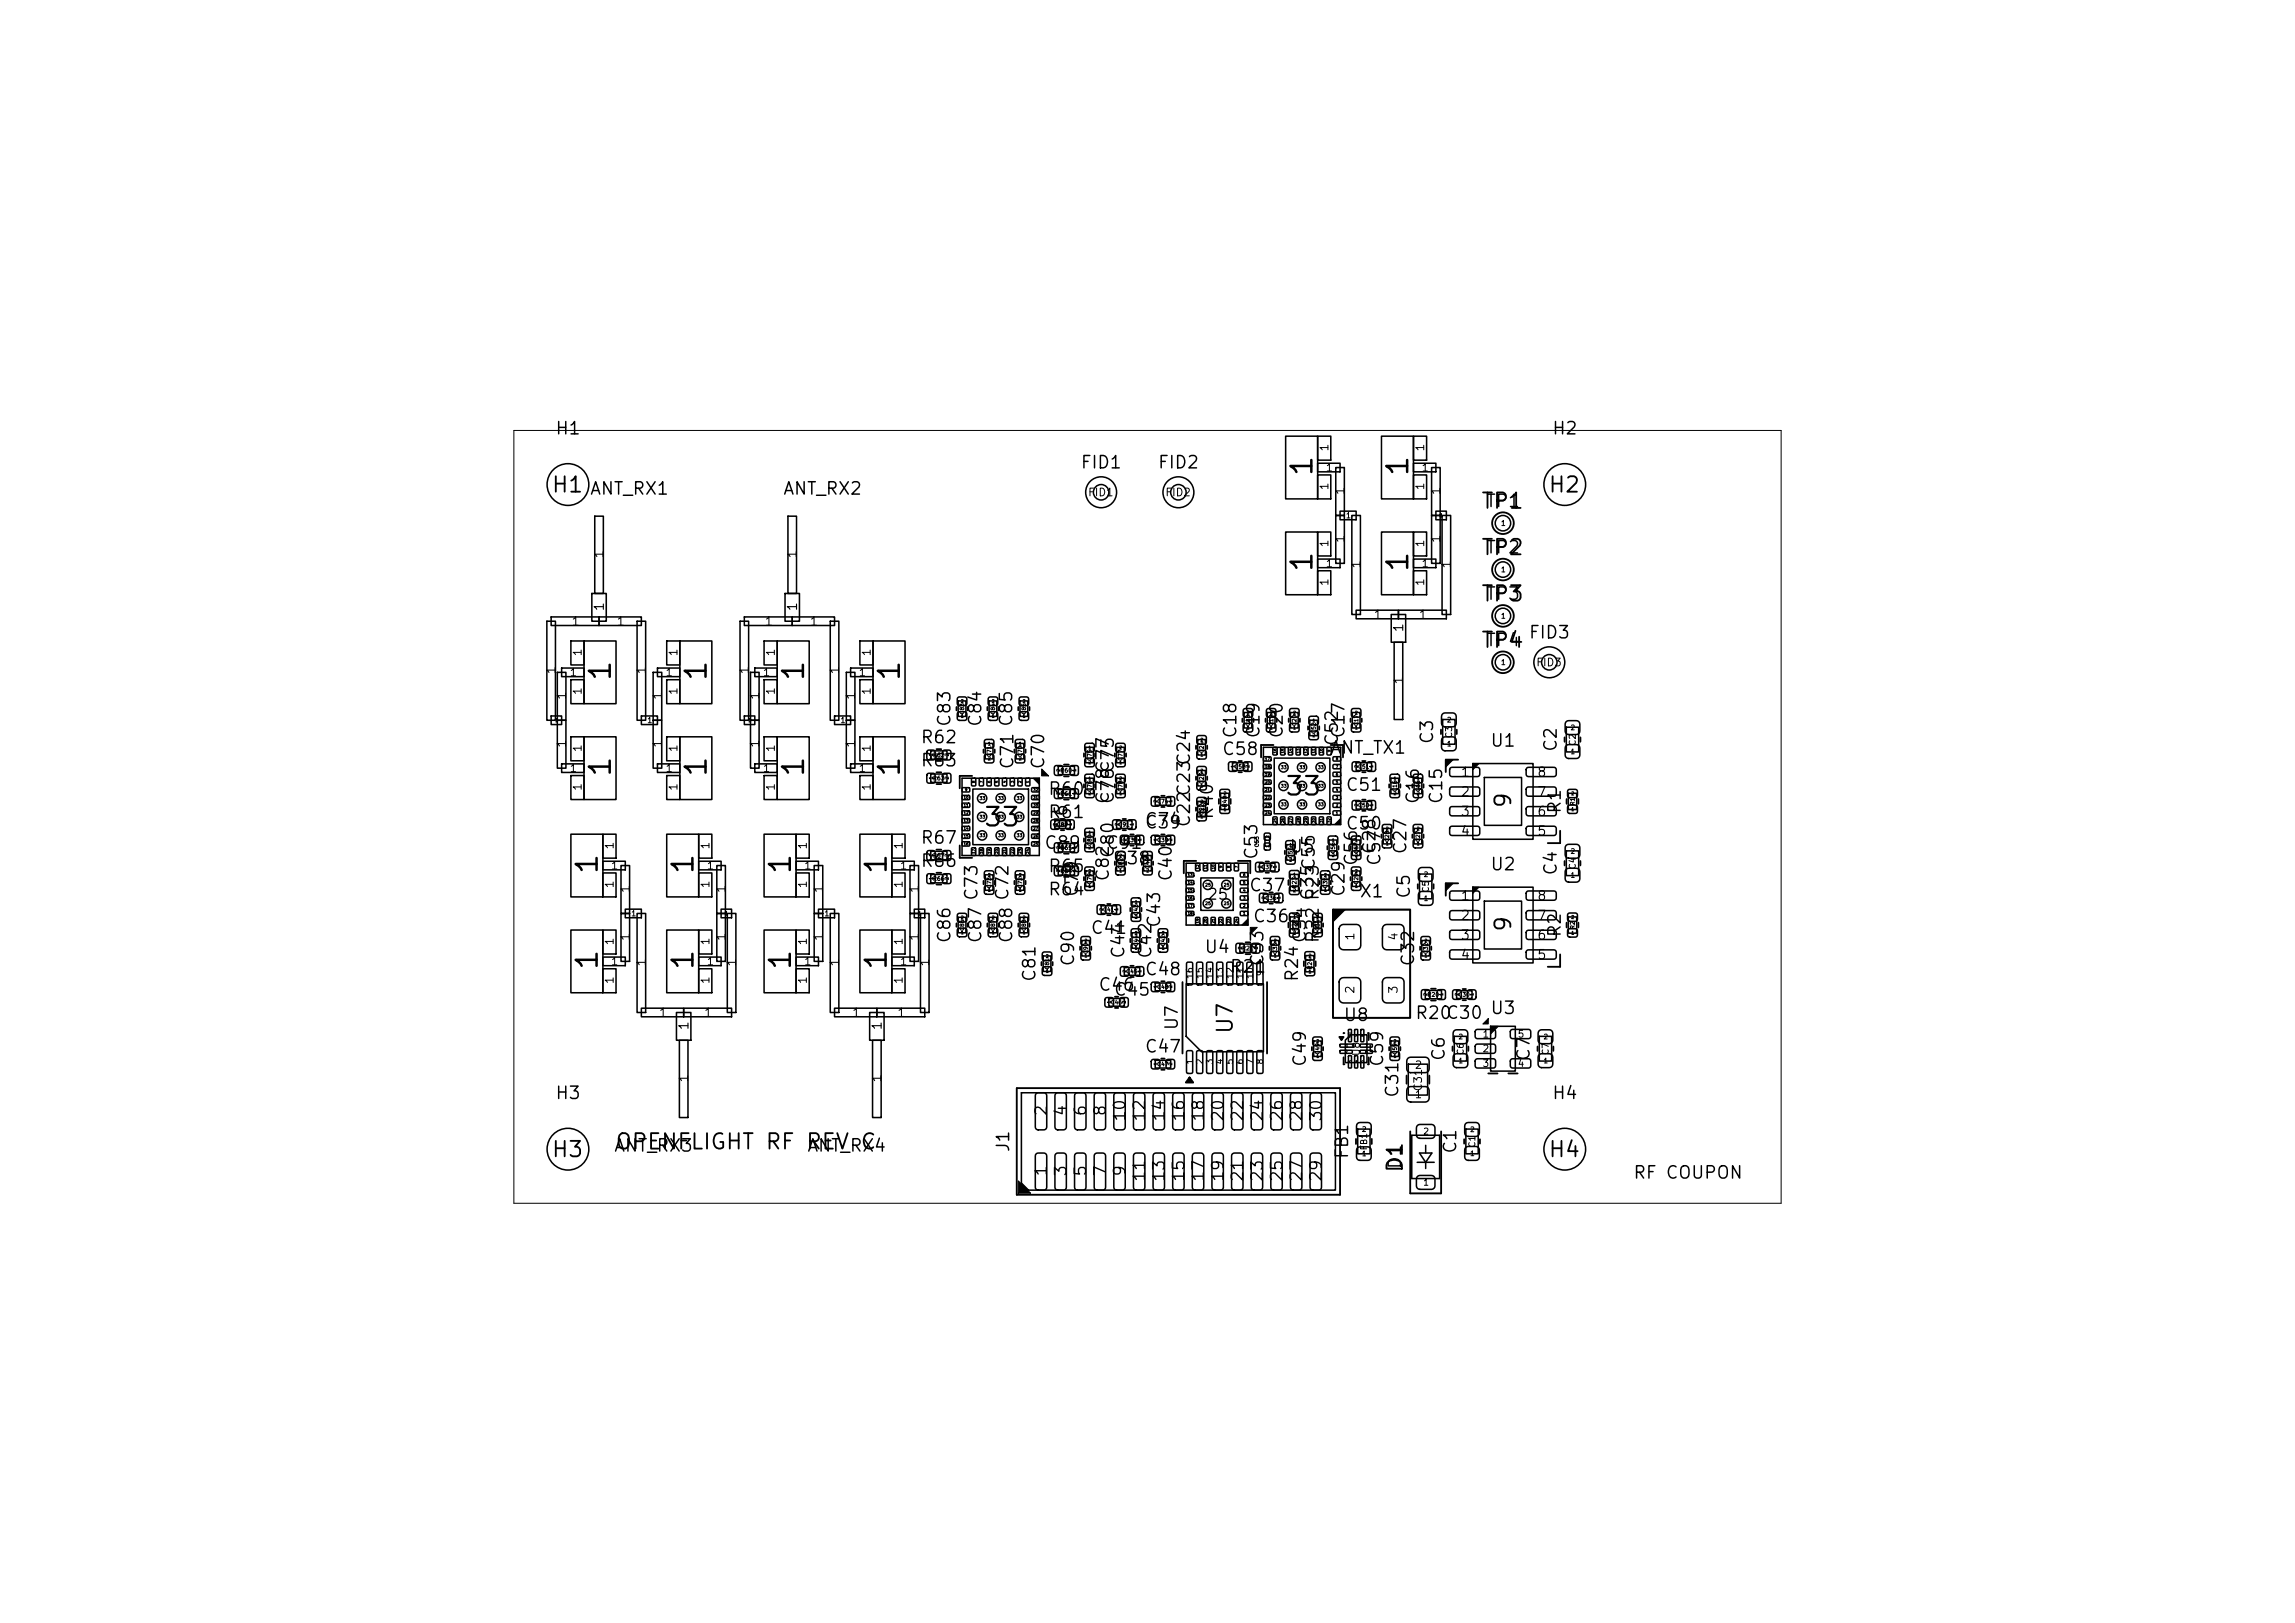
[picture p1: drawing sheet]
<svg xmlns="http://www.w3.org/2000/svg" width="297mm" height="210mm" viewBox="0 0 297 210" stroke-linecap="round" stroke-linejoin="round" font-family="sans-serif">
<defs><g id="words">
<g font-size="2.7">
<text x="170.5" y="61.9" transform="rotate(-90 170.5 61.9)">1</text>
<text x="182.9" y="61.9" transform="rotate(-90 182.9 61.9)">1</text>
<text x="170.5" y="74.3" transform="rotate(-90 170.5 74.3)">1</text>
<text x="182.9" y="74.3" transform="rotate(-90 182.9 74.3)">1</text>
<text x="79.7" y="88.4" transform="rotate(-90 79.7 88.4)">1</text>
<text x="92.1" y="88.4" transform="rotate(-90 92.1 88.4)">1</text>
<text x="104.7" y="88.4" transform="rotate(-90 104.7 88.4)">1</text>
<text x="117.1" y="88.4" transform="rotate(-90 117.1 88.4)">1</text>
<text x="79.7" y="100.8" transform="rotate(-90 79.7 100.8)">1</text>
<text x="92.1" y="100.8" transform="rotate(-90 92.1 100.8)">1</text>
<text x="104.7" y="100.8" transform="rotate(-90 104.7 100.8)">1</text>
<text x="117.1" y="100.8" transform="rotate(-90 117.1 100.8)">1</text>
<text x="78" y="113.4" transform="rotate(-90 78 113.4)">1</text>
<text x="90.4" y="113.4" transform="rotate(-90 90.4 113.4)">1</text>
<text x="103" y="113.4" transform="rotate(-90 103 113.4)">1</text>
<text x="115.4" y="113.4" transform="rotate(-90 115.4 113.4)">1</text>
<text x="78" y="125.8" transform="rotate(-90 78 125.8)">1</text>
<text x="90.4" y="125.8" transform="rotate(-90 90.4 125.8)">1</text>
<text x="103" y="125.8" transform="rotate(-90 103 125.8)">1</text>
<text x="115.4" y="125.8" transform="rotate(-90 115.4 125.8)">1</text>
</g>
<g font-size="2.4">
<text x="127.2" y="107.5">33</text>
<text x="166.2" y="103.5">33</text>
</g>
<g font-size="2.1">
<text x="196.1" y="104.7" transform="rotate(-90 196.1 104.7)">9</text>
<text x="196.1" y="120.7" transform="rotate(-90 196.1 120.7)">9</text>
</g>
<g font-size="2">
<text x="71.3" y="64.2">H1</text>
<text x="200.3" y="64.2">H2</text>
<text x="191.5" y="66.3">TP1</text>
<text x="191.5" y="72.3">TP2</text>
<text x="191.5" y="78.3">TP3</text>
<text x="191.5" y="84.3">TP4</text>
<text x="160" y="133.9" transform="rotate(-90 160 133.9)">U7</text>
<text x="79.5" y="149.2">OPENFLIGHT RF REV C</text>
<text x="71.3" y="150.2">H3</text>
<text x="182" y="151.9" transform="rotate(-90 182 151.9)">D1</text>
<text x="200.3" y="150.2">H4</text>
</g>
<g font-size="1.6">
<text x="71.8" y="56.6">H1</text>
<text x="200.8" y="56.6">H2</text>
<text x="76.2" y="64.4">ANT_RX1</text>
<text x="101.2" y="64.4">ANT_RX2</text>
<text x="139.7" y="61">FID1</text>
<text x="149.7" y="61">FID2</text>
<text x="192.2" y="66">TP1</text>
<text x="192.2" y="72">TP2</text>
<text x="192.2" y="78">TP3</text>
<text x="197.7" y="83">FID3</text>
<text x="192.2" y="84">TP4</text>
<text x="123.4" y="94.2" transform="rotate(-90 123.4 94.2)">C83</text>
<text x="127.4" y="94.2" transform="rotate(-90 127.4 94.2)">C84</text>
<text x="160.4" y="95.7" transform="rotate(-90 160.4 95.7)">C18</text>
<text x="163.4" y="95.7" transform="rotate(-90 163.4 95.7)">C19</text>
<text x="166.4" y="95.7" transform="rotate(-90 166.4 95.7)">C20</text>
<text x="174.4" y="95.7" transform="rotate(-90 174.4 95.7)">C17</text>
<text x="119" y="99.6">R63</text>
<text x="119" y="96.6">R62</text>
<text x="131.5" y="99.7" transform="rotate(-90 131.5 99.7)">C71 C85</text>
<text x="135.5" y="99.7" transform="rotate(-90 135.5 99.7)">C70</text>
<text x="143.9" y="100.2" transform="rotate(-90 143.9 100.2)">C77</text>
<text x="144.5" y="100.2" transform="rotate(-90 144.5 100.2)">C75</text>
<text x="154.4" y="99.2" transform="rotate(-90 154.4 99.2)">C24</text>
<text x="158" y="98.1">C58</text>
<text x="172" y="97.9">ANT_TX1</text>
<text x="173.5" y="96.7" transform="rotate(-90 173.5 96.7)">C52</text>
<text x="185.9" y="96.4" transform="rotate(-90 185.9 96.4)">C3</text>
<text x="192.8" y="97">U1</text>
<text x="201.9" y="97.4" transform="rotate(-90 201.9 97.4)">C2</text>
<text x="135.5" y="106.3">R61</text>
<text x="135.5" y="103.3">R60</text>
<text x="138.5" y="107.4" transform="rotate(-90 138.5 107.4)">U6</text>
<text x="143.9" y="104.2" transform="rotate(-90 143.9 104.2)">C78</text>
<text x="144.5" y="104.2" transform="rotate(-90 144.5 104.2)">C76</text>
<text x="148" y="107.2">C74</text>
<text x="148" y="107.6">C39</text>
<text x="154.4" y="107.2" transform="rotate(-90 154.4 107.2)">C22</text>
<text x="154.4" y="103.2" transform="rotate(-90 154.4 103.2)">C23</text>
<text x="157.4" y="106.2" transform="rotate(-90 157.4 106.2)">R40</text>
<text x="174" y="102.7">C51</text>
<text x="174" y="107.7">C50</text>
<text x="184" y="104.2" transform="rotate(-90 184 104.2)">C16</text>
<text x="187" y="104.2" transform="rotate(-90 187 104.2)">C15</text>
<text x="202.4" y="105.4" transform="rotate(-90 202.4 105.4)">R1</text>
<text x="119" y="112.6">R66</text>
<text x="119" y="109.6">R67</text>
<text x="135" y="110.2">C89</text>
<text x="135.5" y="113.3">R65</text>
<text x="143" y="110.2">C91</text>
<text x="144" y="112.2">C38</text>
<text x="144.5" y="111.2" transform="rotate(-90 144.5 111.2)">C80</text>
<text x="163.1" y="111.4" transform="rotate(-90 163.1 111.4)">C53</text>
<text x="166.8" y="110.7">U5</text>
<text x="170.5" y="112.8" transform="rotate(-90 170.5 112.8)">C55</text>
<text x="176" y="112.2" transform="rotate(-90 176 112.2)">C56</text>
<text x="178.4" y="110.7" transform="rotate(-90 178.4 110.7)">C28</text>
<text x="179" y="112.2" transform="rotate(-90 179 112.2)">C57</text>
<text x="182.4" y="110.7" transform="rotate(-90 182.4 110.7)">C27</text>
<text x="192.8" y="113">U2</text>
<text x="201.9" y="113.4" transform="rotate(-90 201.9 113.4)">C4</text>
<text x="126.9" y="116.7" transform="rotate(-90 126.9 116.7)">C73</text>
<text x="130.9" y="116.7" transform="rotate(-90 130.9 116.7)">C72</text>
<text x="135.5" y="116.3">R64</text>
<text x="139.9" y="116.2" transform="rotate(-90 139.9 116.2)">C79</text>
<text x="143.9" y="114.2" transform="rotate(-90 143.9 114.2)">C82</text>
<text x="152" y="114.2" transform="rotate(-90 152 114.2)">C40</text>
<text x="161.5" y="115.7">C37</text>
<text x="162" y="119.7">C36</text>
<text x="170.4" y="116.7" transform="rotate(-90 170.4 116.7)">C35</text>
<text x="174.4" y="116.2" transform="rotate(-90 174.4 116.2)">C29</text>
<text x="175.8" y="116.5">X1</text>
<text x="182.9" y="116.4" transform="rotate(-90 182.9 116.4)">C5</text>
<text x="123.4" y="122.2" transform="rotate(-90 123.4 122.2)">C86</text>
<text x="127.4" y="122.2" transform="rotate(-90 127.4 122.2)">C87</text>
<text x="131.4" y="122.2" transform="rotate(-90 131.4 122.2)">C88</text>
<text x="139.4" y="125.2" transform="rotate(-90 139.4 125.2)">C90</text>
<text x="141" y="121.2">C41</text>
<text x="145.9" y="124.2" transform="rotate(-90 145.9 124.2)">C44</text>
<text x="149.4" y="124.2" transform="rotate(-90 149.4 124.2)">C42</text>
<text x="150.5" y="120.2" transform="rotate(-90 150.5 120.2)">C43</text>
<text x="155.8" y="123.7">U4</text>
<text x="163.9" y="125.2" transform="rotate(-90 163.9 125.2)">C33</text>
<text x="169.4" y="122.2" transform="rotate(-90 169.4 122.2)">C34</text>
<text x="171.1" y="122.2" transform="rotate(-90 171.1 122.2)">R22 R23</text>
<text x="183.4" y="125.2" transform="rotate(-90 183.4 125.2)">C32</text>
<text x="202.4" y="121.4" transform="rotate(-90 202.4 121.4)">R2</text>
<text x="134.4" y="127.2" transform="rotate(-90 134.4 127.2)">C81</text>
<text x="142" y="128.6">C46</text>
<text x="144" y="129.2">C45</text>
<text x="148" y="126.6">C48</text>
<text x="159" y="126.3">R21</text>
<text x="168.4" y="127.2" transform="rotate(-90 168.4 127.2)">R24</text>
<text x="192.8" y="131.6">U3</text>
<text x="148" y="136.6">C47</text>
<text x="152.8" y="133.4" transform="rotate(-90 152.8 133.4)">U7</text>
<text x="173.8" y="132.5">U8</text>
<text x="183" y="132.3">R20</text>
<text x="187" y="132.2">C30</text>
<text x="187.4" y="137.4" transform="rotate(-90 187.4 137.4)">C6</text>
<text x="198.4" y="137.4" transform="rotate(-90 198.4 137.4)">C7</text>
<text x="71.8" y="142.6">H3</text>
<text x="169.4" y="138.2" transform="rotate(-90 169.4 138.2)">C49</text>
<text x="179.4" y="138.2" transform="rotate(-90 179.4 138.2)">C59</text>
<text x="181.4" y="142.2" transform="rotate(-90 181.4 142.2)">C31</text>
<text x="200.8" y="142.6">H4</text>
<text x="79.4" y="149.4">ANT_RX3</text>
<text x="104.4" y="149.4">ANT_RX4</text>
<text x="131" y="149.2" transform="rotate(-90 131 149.2)">J1</text>
<text x="188.9" y="149.4" transform="rotate(-90 188.9 149.4)">C1</text>
<text x="174.9" y="150.1" transform="rotate(-90 174.9 150.1)">FB1</text>
<text x="181.7" y="151.4" transform="rotate(-90 181.7 151.4)">D1</text>
<text x="211.3" y="152.9">RF COUPON</text>
</g>
<g font-size="1.5">
<text x="135.9" y="144.5" transform="rotate(-90 135.9 144.5)">2</text>
<text x="138.4" y="144.5" transform="rotate(-90 138.4 144.5)">4</text>
<text x="140.9" y="144.5" transform="rotate(-90 140.9 144.5)">6</text>
<text x="143.5" y="144.5" transform="rotate(-90 143.5 144.5)">8</text>
<text x="146" y="145.2" transform="rotate(-90 146 145.2)">10</text>
<text x="148.6" y="145.2" transform="rotate(-90 148.6 145.2)">12</text>
<text x="151.1" y="145.2" transform="rotate(-90 151.1 145.2)">14</text>
<text x="153.6" y="145.2" transform="rotate(-90 153.6 145.2)">16</text>
<text x="156.2" y="145.2" transform="rotate(-90 156.2 145.2)">18</text>
<text x="158.7" y="145.2" transform="rotate(-90 158.7 145.2)">20</text>
<text x="161.3" y="145.2" transform="rotate(-90 161.3 145.2)">22</text>
<text x="163.8" y="145.2" transform="rotate(-90 163.8 145.2)">24</text>
<text x="166.3" y="145.2" transform="rotate(-90 166.3 145.2)">26</text>
<text x="168.9" y="145.2" transform="rotate(-90 168.9 145.2)">28</text>
<text x="171.4" y="145.2" transform="rotate(-90 171.4 145.2)">30</text>
<text x="135.9" y="152.3" transform="rotate(-90 135.9 152.3)">1</text>
<text x="138.4" y="152.3" transform="rotate(-90 138.4 152.3)">3</text>
<text x="140.9" y="152.3" transform="rotate(-90 140.9 152.3)">5</text>
<text x="143.5" y="152.3" transform="rotate(-90 143.5 152.3)">7</text>
<text x="146" y="152.3" transform="rotate(-90 146 152.3)">9</text>
<text x="148.6" y="153" transform="rotate(-90 148.6 153)">11</text>
<text x="151.1" y="153" transform="rotate(-90 151.1 153)">13</text>
<text x="153.6" y="153" transform="rotate(-90 153.6 153)">15</text>
<text x="156.2" y="153" transform="rotate(-90 156.2 153)">17</text>
<text x="158.7" y="153" transform="rotate(-90 158.7 153)">19</text>
<text x="161.3" y="153" transform="rotate(-90 161.3 153)">21</text>
<text x="163.8" y="153" transform="rotate(-90 163.8 153)">23</text>
<text x="166.3" y="153" transform="rotate(-90 166.3 153)">25</text>
<text x="168.9" y="153" transform="rotate(-90 168.9 153)">27</text>
<text x="171.4" y="153" transform="rotate(-90 171.4 153)">29</text>
</g>
<text font-size="1.4" x="156.1" y="116.8">25</text>
<g font-size="1.2">
<text x="78.4" y="79.2" transform="rotate(-90 78.4 79.2)">1</text>
<text x="103.4" y="79.2" transform="rotate(-90 103.4 79.2)">1</text>
<text x="181.9" y="81.9" transform="rotate(-90 181.9 81.9)">1</text>
<text x="188.9" y="100.8">1</text>
<text x="198.8" y="100.8">8</text>
<text x="188.9" y="103.3">2</text>
<text x="188.9" y="105.9">3</text>
<text x="198.8" y="105.9">6</text>
<text x="198.8" y="103.3">7</text>
<text x="188.9" y="108.4">4</text>
<text x="198.8" y="108.4">5</text>
<text x="188.9" y="116.8">1</text>
<text x="188.9" y="119.3">2</text>
<text x="198.8" y="119.3">7</text>
<text x="198.8" y="116.8">8</text>
<text x="188.9" y="121.9">3</text>
<text x="188.9" y="124.4">4</text>
<text x="198.8" y="124.4">5</text>
<text x="198.8" y="121.9">6</text>
<text x="89.4" y="133.4" transform="rotate(-90 89.4 133.4)">1</text>
<text x="114.4" y="133.4" transform="rotate(-90 114.4 133.4)">1</text>
</g>
<g font-size="1.1">
<text x="174.3" y="64.2" transform="rotate(-90 174.3 64.2)">1</text>
<text x="186.7" y="64.2" transform="rotate(-90 186.7 64.2)">1</text>
<text x="174.3" y="70.4" transform="rotate(-90 174.3 70.4)">1</text>
<text x="186.7" y="70.4" transform="rotate(-90 186.7 70.4)">1</text>
<text x="78.4" y="72.3" transform="rotate(-90 78.4 72.3)">1</text>
<text x="103.4" y="72.3" transform="rotate(-90 103.4 72.3)">1</text>
<text x="176.4" y="73.7" transform="rotate(-90 176.4 73.7)">1</text>
<text x="188" y="73.7" transform="rotate(-90 188 73.7)">1</text>
<text x="73.9" y="81.2">1</text>
<text x="79.7" y="81.2">1</text>
<text x="98.9" y="81.2">1</text>
<text x="104.7" y="81.2">1</text>
<text x="177.7" y="80.4">1</text>
<text x="183.5" y="80.4">1</text>
<text x="72.2" y="87.3" transform="rotate(-90 72.2 87.3)">1</text>
<text x="83.9" y="87.3" transform="rotate(-90 83.9 87.3)">1</text>
<text x="97.2" y="87.3" transform="rotate(-90 97.2 87.3)">1</text>
<text x="108.9" y="87.3" transform="rotate(-90 108.9 87.3)">1</text>
<text x="181.8" y="88.7" transform="rotate(-90 181.8 88.7)">1</text>
<text x="73.5" y="90.7" transform="rotate(-90 73.5 90.7)">1</text>
<text x="85.9" y="90.7" transform="rotate(-90 85.9 90.7)">1</text>
<text x="98.5" y="90.7" transform="rotate(-90 98.5 90.7)">1</text>
<text x="110.9" y="90.7" transform="rotate(-90 110.9 90.7)">1</text>
<text x="73.5" y="96.9" transform="rotate(-90 73.5 96.9)">1</text>
<text x="85.9" y="96.9" transform="rotate(-90 85.9 96.9)">1</text>
<text x="98.5" y="96.9" transform="rotate(-90 98.5 96.9)">1</text>
<text x="110.9" y="96.9" transform="rotate(-90 110.9 96.9)">1</text>
<text x="81.8" y="115.7" transform="rotate(-90 81.8 115.7)">1</text>
<text x="94.2" y="115.7" transform="rotate(-90 94.2 115.7)">1</text>
<text x="106.8" y="115.7" transform="rotate(-90 106.8 115.7)">1</text>
<text x="119.2" y="115.7" transform="rotate(-90 119.2 115.7)">1</text>
<text x="81.8" y="121.9" transform="rotate(-90 81.8 121.9)">1</text>
<text x="83.9" y="125.2" transform="rotate(-90 83.9 125.2)">1</text>
<text x="94.2" y="121.9" transform="rotate(-90 94.2 121.9)">1</text>
<text x="95.5" y="125.2" transform="rotate(-90 95.5 125.2)">1</text>
<text x="106.8" y="121.9" transform="rotate(-90 106.8 121.9)">1</text>
<text x="108.9" y="125.2" transform="rotate(-90 108.9 125.2)">1</text>
<text x="119.2" y="121.9" transform="rotate(-90 119.2 121.9)">1</text>
<text x="120.5" y="125.2" transform="rotate(-90 120.5 125.2)">1</text>
<text x="175.5" y="121.8" transform="rotate(-90 175.5 121.8)">1</text>
<text x="181.1" y="121.8" transform="rotate(-90 181.1 121.8)">4</text>
<text x="85.2" y="131.9">1</text>
<text x="91" y="131.9">1</text>
<text x="110.2" y="131.9">1</text>
<text x="116" y="131.9">1</text>
<text x="175.5" y="128.7" transform="rotate(-90 175.5 128.7)">2</text>
<text x="181.1" y="128.7" transform="rotate(-90 181.1 128.7)">3</text>
<text x="89.3" y="140.2" transform="rotate(-90 89.3 140.2)">1</text>
<text x="114.3" y="140.2" transform="rotate(-90 114.3 140.2)">1</text>
</g>
<g font-size="1">
<text x="172.2" y="58.5" transform="rotate(-90 172.2 58.5)">1</text>
<text x="184.6" y="58.5" transform="rotate(-90 184.6 58.5)">1</text>
<text x="140.7" y="64.5">FID1</text>
<text x="150.7" y="64.5">FID2</text>
<text x="171.5" y="61.2">1</text>
<text x="172.2" y="63.5" transform="rotate(-90 172.2 63.5)">1</text>
<text x="183.9" y="61.2">1</text>
<text x="184.6" y="63.5" transform="rotate(-90 184.6 63.5)">1</text>
<text x="172.2" y="70.9" transform="rotate(-90 172.2 70.9)">1</text>
<text x="184.6" y="70.9" transform="rotate(-90 184.6 70.9)">1</text>
<text x="171.5" y="73.6">1</text>
<text x="172.2" y="75.9" transform="rotate(-90 172.2 75.9)">1</text>
<text x="183.9" y="73.6">1</text>
<text x="184.6" y="75.9" transform="rotate(-90 184.6 75.9)">1</text>
<text x="73.6" y="87.7">1</text>
<text x="75.5" y="85" transform="rotate(-90 75.5 85)">1</text>
<text x="86" y="87.7">1</text>
<text x="87.9" y="85" transform="rotate(-90 87.9 85)">1</text>
<text x="98.6" y="87.7">1</text>
<text x="100.5" y="85" transform="rotate(-90 100.5 85)">1</text>
<text x="111" y="87.7">1</text>
<text x="112.9" y="85" transform="rotate(-90 112.9 85)">1</text>
<text x="198.7" y="86.5">FID3</text>
<text x="75.5" y="90" transform="rotate(-90 75.5 90)">1</text>
<text x="87.9" y="90" transform="rotate(-90 87.9 90)">1</text>
<text x="100.5" y="90" transform="rotate(-90 100.5 90)">1</text>
<text x="112.9" y="90" transform="rotate(-90 112.9 90)">1</text>
<text x="73.6" y="100.1">1</text>
<text x="75.5" y="97.4" transform="rotate(-90 75.5 97.4)">1</text>
<text x="86" y="100.1">1</text>
<text x="87.9" y="97.4" transform="rotate(-90 87.9 97.4)">1</text>
<text x="98.6" y="100.1">1</text>
<text x="100.5" y="97.4" transform="rotate(-90 100.5 97.4)">1</text>
<text x="111" y="100.1">1</text>
<text x="112.9" y="97.4" transform="rotate(-90 112.9 97.4)">1</text>
<text x="75.5" y="102.4" transform="rotate(-90 75.5 102.4)">1</text>
<text x="87.9" y="102.4" transform="rotate(-90 87.9 102.4)">1</text>
<text x="100.5" y="102.4" transform="rotate(-90 100.5 102.4)">1</text>
<text x="112.9" y="102.4" transform="rotate(-90 112.9 102.4)">1</text>
<text x="79" y="112.7">1</text>
<text x="79.7" y="110" transform="rotate(-90 79.7 110)">1</text>
<text x="91.4" y="112.7">1</text>
<text x="92.1" y="110" transform="rotate(-90 92.1 110)">1</text>
<text x="104" y="112.7">1</text>
<text x="104.7" y="110" transform="rotate(-90 104.7 110)">1</text>
<text x="116.4" y="112.7">1</text>
<text x="117.1" y="110" transform="rotate(-90 117.1 110)">1</text>
<text x="79.7" y="115" transform="rotate(-90 79.7 115)">1</text>
<text x="92.1" y="115" transform="rotate(-90 92.1 115)">1</text>
<text x="104.7" y="115" transform="rotate(-90 104.7 115)">1</text>
<text x="117.1" y="115" transform="rotate(-90 117.1 115)">1</text>
<text x="79" y="125.1">1</text>
<text x="79.7" y="122.4" transform="rotate(-90 79.7 122.4)">1</text>
<text x="91.4" y="125.1">1</text>
<text x="92.1" y="122.4" transform="rotate(-90 92.1 122.4)">1</text>
<text x="104" y="125.1">1</text>
<text x="104.7" y="122.4" transform="rotate(-90 104.7 122.4)">1</text>
<text x="116.4" y="125.1">1</text>
<text x="117.1" y="122.4" transform="rotate(-90 117.1 122.4)">1</text>
<text x="79.7" y="127.4" transform="rotate(-90 79.7 127.4)">1</text>
<text x="92.1" y="127.4" transform="rotate(-90 92.1 127.4)">1</text>
<text x="104.7" y="127.4" transform="rotate(-90 104.7 127.4)">1</text>
<text x="117.1" y="127.4" transform="rotate(-90 117.1 127.4)">1</text>
<text x="183" y="142.3">1</text>
<text x="183" y="138.5">2</text>
<text x="184.3" y="141.3" transform="rotate(-90 184.3 141.3)">C31</text>
</g>
<g font-size=".9">
<text x="176.2" y="136.7" transform="rotate(-90 176.2 136.7)">U8</text>
<text x="191.8" y="134.5">1</text>
<text x="191.8" y="136.4">2</text>
<text x="196.3" y="134.5">5</text>
<text x="191.8" y="138.3">3</text>
<text x="196.3" y="138.3">4</text>
</g>
<g font-size=".8">
<text x="188.1" y="95.6" transform="rotate(-90 188.1 95.6)">C3</text>
<text x="204.1" y="96.6" transform="rotate(-90 204.1 96.6)">C2</text>
<text x="204.1" y="112.6" transform="rotate(-90 204.1 112.6)">C4</text>
<text x="185.1" y="115.6" transform="rotate(-90 185.1 115.6)">C5</text>
<text x="154.6" y="126.8" transform="rotate(-90 154.6 126.8)">16</text>
<text x="155.9" y="126.8" transform="rotate(-90 155.9 126.8)">15</text>
<text x="157.2" y="126.8" transform="rotate(-90 157.2 126.8)">14</text>
<text x="158.5" y="126.8" transform="rotate(-90 158.5 126.8)">13</text>
<text x="159.8" y="126.8" transform="rotate(-90 159.8 126.8)">12</text>
<text x="161.1" y="126.8" transform="rotate(-90 161.1 126.8)">11</text>
<text x="162.4" y="126.8" transform="rotate(-90 162.4 126.8)">10</text>
<text x="163.7" y="126.4" transform="rotate(-90 163.7 126.4)">9</text>
<text x="154.6" y="137.8" transform="rotate(-90 154.6 137.8)">1</text>
<text x="155.9" y="137.8" transform="rotate(-90 155.9 137.8)">2</text>
<text x="157.2" y="137.8" transform="rotate(-90 157.2 137.8)">3</text>
<text x="158.5" y="137.8" transform="rotate(-90 158.5 137.8)">4</text>
<text x="159.8" y="137.8" transform="rotate(-90 159.8 137.8)">5</text>
<text x="161.1" y="137.8" transform="rotate(-90 161.1 137.8)">6</text>
<text x="162.4" y="137.8" transform="rotate(-90 162.4 137.8)">7</text>
<text x="163.7" y="137.8" transform="rotate(-90 163.7 137.8)">8</text>
<text x="189.6" y="136.6" transform="rotate(-90 189.6 136.6)">C6</text>
<text x="200.6" y="136.6" transform="rotate(-90 200.6 136.6)">C7</text>
<text x="177.1" y="148.9" transform="rotate(-90 177.1 148.9)">FB1</text>
<text x="184.1" y="147">2</text>
<text x="191.1" y="148.6" transform="rotate(-90 191.1 148.6)">C1</text>
<text x="184.1" y="153.6">1</text>
</g>
<g font-size=".7">
<text x="174.1" y="67.2">1</text>
<text x="194.2" y="68.2">1</text>
<text x="194.2" y="74.2">1</text>
<text x="194.2" y="80.2">1</text>
<text x="194.2" y="86.2">1</text>
<text x="83.7" y="93.7">1</text>
<text x="108.7" y="93.7">1</text>
<text x="81.6" y="118.7">1</text>
<text x="106.6" y="118.7">1</text>
</g>
<g font-size=".6">
<text x="187.2" y="93.6">2</text>
<text x="203.2" y="94.6">2</text>
<text x="187.2" y="96.7">1</text>
<text x="203.2" y="97.7">1</text>
<text x="184.2" y="113.6">2</text>
<text x="203.2" y="113.7">1</text>
<text x="203.2" y="110.6">2</text>
<text x="184.2" y="116.7">1</text>
<text x="188.7" y="137.7">1</text>
<text x="188.7" y="134.6">2</text>
<text x="199.7" y="137.7">1</text>
<text x="199.7" y="134.6">2</text>
<text x="176.2" y="149.8">1</text>
<text x="176.2" y="146.6">2</text>
<text x="190.2" y="149.7">1</text>
<text x="190.2" y="146.6">2</text>
</g>
<g font-size=".5">
<text x="186.3" y="67">1</text>
<text x="71.8" y="93.5">1</text>
<text x="96.8" y="93.5">1</text>
<text x="124.9" y="92.5" transform="rotate(-90 124.9 92.5)">C83</text>
<text x="128.9" y="92.5" transform="rotate(-90 128.9 92.5)">C84</text>
<text x="132.9" y="92.5" transform="rotate(-90 132.9 92.5)">C85</text>
<text x="161.9" y="94" transform="rotate(-90 161.9 94)">C18</text>
<text x="164.9" y="94" transform="rotate(-90 164.9 94)">C19</text>
<text x="167.9" y="94" transform="rotate(-90 167.9 94)">C20</text>
<text x="170.4" y="95" transform="rotate(-90 170.4 95)">C52</text>
<text x="175.9" y="94" transform="rotate(-90 175.9 94)">C17</text>
<text x="120.7" y="101.1">R63</text>
<text x="120.7" y="98.1">R62</text>
<text x="128.4" y="98" transform="rotate(-90 128.4 98)">C71</text>
<text x="132.4" y="98" transform="rotate(-90 132.4 98)">C70</text>
<text x="137.2" y="100.1">R60</text>
<text x="141.4" y="98.5" transform="rotate(-90 141.4 98.5)">C75</text>
<text x="145.4" y="98.5" transform="rotate(-90 145.4 98.5)">C77</text>
<text x="155.9" y="101.5" transform="rotate(-90 155.9 101.5)">C23</text>
<text x="155.9" y="97.5" transform="rotate(-90 155.9 97.5)">C24</text>
<text x="159.7" y="99.6">C58</text>
<text x="175.7" y="99.6">C51</text>
<text x="136.7" y="107.1">C89</text>
<text x="137.2" y="103.1">R61</text>
<text x="141.4" y="102.5" transform="rotate(-90 141.4 102.5)">C76</text>
<text x="144.7" y="107.1">C91</text>
<text x="145.4" y="102.5" transform="rotate(-90 145.4 102.5)">C78</text>
<text x="149.7" y="104.1">C74</text>
<text x="155.9" y="105.5" transform="rotate(-90 155.9 105.5)">C22</text>
<text x="158.9" y="104.5" transform="rotate(-90 158.9 104.5)">R40</text>
<text x="175.7" y="104.6">C50</text>
<text x="180.9" y="102.5" transform="rotate(-90 180.9 102.5)">C16</text>
<text x="183.9" y="102.5" transform="rotate(-90 183.9 102.5)">C15</text>
<text x="203.9" y="104.3" transform="rotate(-90 203.9 104.3)">R1</text>
<text x="120.7" y="111.1">R67</text>
<text x="137.2" y="113.1">R64</text>
<text x="137.2" y="110.1">R65</text>
<text x="141.4" y="109.5" transform="rotate(-90 141.4 109.5)">C80</text>
<text x="145.4" y="112.5" transform="rotate(-90 145.4 112.5)">C82</text>
<text x="145.7" y="109.1">C38</text>
<text x="148.9" y="112.5" transform="rotate(-90 148.9 112.5)">C40</text>
<text x="149.7" y="109.1">C39</text>
<text x="163" y="109.7" transform="rotate(-90 163 109.7)">C53</text>
<text x="163.2" y="112.6">C37</text>
<text x="167.4" y="111.1" transform="rotate(-90 167.4 111.1)">C55</text>
<text x="172.9" y="110.5" transform="rotate(-90 172.9 110.5)">C56</text>
<text x="175.9" y="110.5" transform="rotate(-90 175.9 110.5)">C57</text>
<text x="179.9" y="109" transform="rotate(-90 179.9 109)">C28</text>
<text x="183.9" y="109" transform="rotate(-90 183.9 109)">C27</text>
<text x="93.8" y="118.5">1</text>
<text x="118.8" y="118.5">1</text>
<text x="120.7" y="114.1">R66</text>
<text x="128.4" y="115" transform="rotate(-90 128.4 115)">C73</text>
<text x="132.4" y="115" transform="rotate(-90 132.4 115)">C72</text>
<text x="141.4" y="114.5" transform="rotate(-90 141.4 114.5)">C79</text>
<text x="142.7" y="118.1">C41</text>
<text x="147.4" y="118.5" transform="rotate(-90 147.4 118.5)">C43</text>
<text x="163.7" y="116.6">C36</text>
<text x="167.9" y="115" transform="rotate(-90 167.9 115)">R23</text>
<text x="171.9" y="115" transform="rotate(-90 171.9 115)">C35</text>
<text x="175.9" y="114.5" transform="rotate(-90 175.9 114.5)">C29</text>
<text x="124.9" y="120.5" transform="rotate(-90 124.9 120.5)">C86</text>
<text x="128.9" y="120.5" transform="rotate(-90 128.9 120.5)">C87</text>
<text x="132.9" y="120.5" transform="rotate(-90 132.9 120.5)">C88</text>
<text x="135.9" y="125.5" transform="rotate(-90 135.9 125.5)">C81</text>
<text x="140.9" y="123.5" transform="rotate(-90 140.9 123.5)">C90</text>
<text x="147.4" y="122.5" transform="rotate(-90 147.4 122.5)">C44</text>
<text x="150.9" y="122.5" transform="rotate(-90 150.9 122.5)">C42</text>
<text x="160.7" y="123.1">R21</text>
<text x="165.4" y="123.5" transform="rotate(-90 165.4 123.5)">C33</text>
<text x="167.9" y="120.5" transform="rotate(-90 167.9 120.5)">R22</text>
<text x="169.9" y="125.5" transform="rotate(-90 169.9 125.5)">R24</text>
<text x="170.9" y="120.5" transform="rotate(-90 170.9 120.5)">C34</text>
<text x="184.9" y="123.5" transform="rotate(-90 184.9 123.5)">C32</text>
<text x="203.9" y="120.3" transform="rotate(-90 203.9 120.3)">R2</text>
<text x="143.7" y="130.1">C46</text>
<text x="145.7" y="126.1">C45</text>
<text x="149.7" y="128.1">C48</text>
<text x="184.7" y="129.1">R20</text>
<text x="188.7" y="129.1">C30</text>
<text x="170.9" y="136.5" transform="rotate(-90 170.9 136.5)">C49</text>
<text x="180.9" y="136.5" transform="rotate(-90 180.9 136.5)">C59</text>
<text x="149.7" y="138.1">C47</text>
</g>
<g font-size=".4">
<text x="124.3" y="93">1</text>
<text x="124.3" y="91.1">2</text>
<text x="128.3" y="93">1</text>
<text x="128.3" y="91.1">2</text>
<text x="132.3" y="93">1</text>
<text x="132.3" y="91.1">2</text>
<text x="161.3" y="94.5">1</text>
<text x="161.3" y="92.6">2</text>
<text x="164.3" y="94.5">1</text>
<text x="164.3" y="92.6">2</text>
<text x="167.3" y="94.5">1</text>
<text x="167.3" y="92.6">2</text>
<text x="169.8" y="93.6">1</text>
<text x="169.8" y="95.5">2</text>
<text x="175.3" y="94.5">1</text>
<text x="175.3" y="92.6">2</text>
<text x="120.8" y="100.9" transform="rotate(-90 120.8 100.9)">1</text>
<text x="120.8" y="97.9" transform="rotate(-90 120.8 97.9)">1</text>
<text x="122.8" y="100.9" transform="rotate(-90 122.8 100.9)">2</text>
<text x="122.8" y="97.9" transform="rotate(-90 122.8 97.9)">2</text>
<text x="127.8" y="96.6">1</text>
<text x="127.8" y="98.5">2</text>
<text x="131.8" y="96.6">1</text>
<text x="131.8" y="98.5">2</text>
<text x="137.3" y="99.9" transform="rotate(-90 137.3 99.9)">2</text>
<text x="139.3" y="99.9" transform="rotate(-90 139.3 99.9)">1</text>
<text x="140.8" y="101.1">1</text>
<text x="140.8" y="97.1">1</text>
<text x="140.8" y="99">2</text>
<text x="144.8" y="101.1">2</text>
<text x="144.8" y="99">1</text>
<text x="144.8" y="97.1">2</text>
<text x="155.3" y="102">1</text>
<text x="155.3" y="100.1">2</text>
<text x="155.3" y="98">1</text>
<text x="155.3" y="96.1">2</text>
<text x="159.9" y="99.4" transform="rotate(-90 159.9 99.4)">1</text>
<text x="161.8" y="99.4" transform="rotate(-90 161.8 99.4)">2</text>
<text x="165.7" y="99.6">33</text>
<text x="168.1" y="99.6">33</text>
<text x="170.5" y="99.6">33</text>
<text x="175.9" y="99.4" transform="rotate(-90 175.9 99.4)">2</text>
<text x="177.8" y="99.4" transform="rotate(-90 177.8 99.4)">1</text>
<text x="180.3" y="101.1">1</text>
<text x="183.3" y="101.1">1</text>
<text x="126.7" y="103.6">33</text>
<text x="126.7" y="106">33</text>
<text x="129.1" y="103.6">33</text>
<text x="129.1" y="106">33</text>
<text x="131.5" y="103.6">33</text>
<text x="131.5" y="106">33</text>
<text x="136.9" y="106.9" transform="rotate(-90 136.9 106.9)">2</text>
<text x="137.3" y="102.9" transform="rotate(-90 137.3 102.9)">2</text>
<text x="138.8" y="106.9" transform="rotate(-90 138.8 106.9)">1</text>
<text x="139.3" y="102.9" transform="rotate(-90 139.3 102.9)">1</text>
<text x="140.8" y="103">2</text>
<text x="144.8" y="103">1</text>
<text x="144.9" y="106.9" transform="rotate(-90 144.9 106.9)">2</text>
<text x="146.8" y="106.9" transform="rotate(-90 146.8 106.9)">1</text>
<text x="149.9" y="103.9" transform="rotate(-90 149.9 103.9)">2</text>
<text x="151.8" y="103.9" transform="rotate(-90 151.8 103.9)">1</text>
<text x="155.3" y="106">1</text>
<text x="155.3" y="104.1">2</text>
<text x="158.3" y="105">1</text>
<text x="158.3" y="103">2</text>
<text x="165.7" y="104.4">33</text>
<text x="165.7" y="102">33</text>
<text x="168.1" y="104.4">33</text>
<text x="168.1" y="102">33</text>
<text x="170.5" y="104.4">33</text>
<text x="170.5" y="102">33</text>
<text x="175.9" y="104.4" transform="rotate(-90 175.9 104.4)">2</text>
<text x="177.8" y="104.4" transform="rotate(-90 177.8 104.4)">1</text>
<text x="179.3" y="107.6">2</text>
<text x="180.3" y="103">2</text>
<text x="183.3" y="107.6">2</text>
<text x="183.3" y="103">2</text>
<text x="203.3" y="105">1</text>
<text x="203.3" y="103">2</text>
<text x="120.8" y="113.9" transform="rotate(-90 120.8 113.9)">1</text>
<text x="120.8" y="110.9" transform="rotate(-90 120.8 110.9)">1</text>
<text x="122.8" y="113.9" transform="rotate(-90 122.8 113.9)">2</text>
<text x="122.8" y="110.9" transform="rotate(-90 122.8 110.9)">2</text>
<text x="126.7" y="108.4">33</text>
<text x="127.8" y="113.6">2</text>
<text x="129.1" y="108.4">33</text>
<text x="131.5" y="108.4">33</text>
<text x="131.8" y="113.6">2</text>
<text x="137.3" y="112.9" transform="rotate(-90 137.3 112.9)">2</text>
<text x="137.3" y="109.9" transform="rotate(-90 137.3 109.9)">2</text>
<text x="139.3" y="112.9" transform="rotate(-90 139.3 112.9)">1</text>
<text x="139.3" y="109.9" transform="rotate(-90 139.3 109.9)">1</text>
<text x="140.8" y="113.1">2</text>
<text x="140.8" y="108.1">1</text>
<text x="140.8" y="110">2</text>
<text x="144.8" y="113">1</text>
<text x="144.8" y="111.1">2</text>
<text x="145.9" y="108.9" transform="rotate(-90 145.9 108.9)">2</text>
<text x="147.8" y="108.9" transform="rotate(-90 147.8 108.9)">1</text>
<text x="148.3" y="111.1">1</text>
<text x="148.3" y="113">2</text>
<text x="149.9" y="108.9" transform="rotate(-90 149.9 108.9)">1</text>
<text x="151.8" y="108.9" transform="rotate(-90 151.8 108.9)">2</text>
<text x="163.4" y="112.4" transform="rotate(-90 163.4 112.4)">2</text>
<text x="165.3" y="112.4" transform="rotate(-90 165.3 112.4)">1</text>
<text x="166.8" y="109.7">1</text>
<text x="166.8" y="111.6">2</text>
<text x="167.3" y="113.5">1</text>
<text x="171.3" y="113.6">2</text>
<text x="172.3" y="109.1">1</text>
<text x="172.3" y="111">2</text>
<text x="175.3" y="113.1">2</text>
<text x="175.3" y="109.1">1</text>
<text x="175.3" y="111">2</text>
<text x="179.3" y="109.5">1</text>
<text x="183.3" y="109.5">1</text>
<text x="124.3" y="119.1">2</text>
<text x="127.8" y="115.5">1</text>
<text x="128.3" y="119.1">2</text>
<text x="131.8" y="115.5">1</text>
<text x="132.3" y="119.1">2</text>
<text x="140.8" y="115">1</text>
<text x="142.9" y="117.9" transform="rotate(-90 142.9 117.9)">2</text>
<text x="144.8" y="117.9" transform="rotate(-90 144.8 117.9)">1</text>
<text x="146.8" y="117.1">1</text>
<text x="146.8" y="119">2</text>
<text x="155.9" y="117.2">25</text>
<text x="155.9" y="114.8">25</text>
<text x="158.3" y="117.2">25</text>
<text x="158.3" y="114.8">25</text>
<text x="163.9" y="116.4" transform="rotate(-90 163.9 116.4)">2</text>
<text x="165.8" y="116.4" transform="rotate(-90 165.8 116.4)">1</text>
<text x="167.3" y="119">1</text>
<text x="167.3" y="115.5">2</text>
<text x="170.3" y="119.1">2</text>
<text x="171.3" y="115.5">1</text>
<text x="175.3" y="115">1</text>
<text x="203.3" y="119">2</text>
<text x="124.3" y="121">1</text>
<text x="128.3" y="121">1</text>
<text x="132.3" y="121">1</text>
<text x="135.3" y="126">1</text>
<text x="135.3" y="124.1">2</text>
<text x="140.3" y="124">1</text>
<text x="140.3" y="122.1">2</text>
<text x="145.9" y="125.9" transform="rotate(-90 145.9 125.9)">2</text>
<text x="146.8" y="123">1</text>
<text x="146.8" y="121.1">2</text>
<text x="147.8" y="125.9" transform="rotate(-90 147.8 125.9)">1</text>
<text x="150.3" y="123">1</text>
<text x="150.3" y="121.1">2</text>
<text x="160.8" y="122.9" transform="rotate(-90 160.8 122.9)">2</text>
<text x="162.8" y="122.9" transform="rotate(-90 162.8 122.9)">1</text>
<text x="164.8" y="124">1</text>
<text x="164.8" y="122.1">2</text>
<text x="167.3" y="121">2</text>
<text x="169.3" y="124">2</text>
<text x="170.3" y="121">1</text>
<text x="184.3" y="124">1</text>
<text x="184.3" y="122.1">2</text>
<text x="203.3" y="121">1</text>
<text x="143.9" y="129.9" transform="rotate(-90 143.9 129.9)">1</text>
<text x="145.8" y="129.9" transform="rotate(-90 145.8 129.9)">2</text>
<text x="149.9" y="127.9" transform="rotate(-90 149.9 127.9)">1</text>
<text x="151.8" y="127.9" transform="rotate(-90 151.8 127.9)">2</text>
<text x="169.3" y="126">1</text>
<text x="184.8" y="128.9" transform="rotate(-90 184.8 128.9)">2</text>
<text x="186.8" y="128.9" transform="rotate(-90 186.8 128.9)">1</text>
<text x="188.9" y="128.9" transform="rotate(-90 188.9 128.9)">2</text>
<text x="190.8" y="128.9" transform="rotate(-90 190.8 128.9)">1</text>
<text x="149.9" y="137.9" transform="rotate(-90 149.9 137.9)">1</text>
<text x="151.8" y="137.9" transform="rotate(-90 151.8 137.9)">2</text>
<text x="170.3" y="137">1</text>
<text x="170.3" y="135.1">2</text>
<text x="174" y="136.4">2</text>
<text x="174.1" y="135.6">1</text>
<text x="175" y="137.6" transform="rotate(-90 175 137.6)">3</text>
<text x="175" y="134.4" transform="rotate(-90 175 134.4)">10</text>
<text x="175.8" y="137.6" transform="rotate(-90 175.8 137.6)">4</text>
<text x="175.8" y="134.2" transform="rotate(-90 175.8 134.2)">9</text>
<text x="176.6" y="136.4">6</text>
<text x="176.6" y="135.6">7</text>
<text x="176.6" y="137.6" transform="rotate(-90 176.6 137.6)">5</text>
<text x="176.6" y="134.2" transform="rotate(-90 176.6 134.2)">8</text>
<text x="180.3" y="137">1</text>
<text x="180.3" y="135.1">2</text>
</g>
<g font-size=".3">
<text x="126.3" y="101.4" transform="rotate(-90 126.3 101.4)">8</text>
<text x="127.3" y="101.4" transform="rotate(-90 127.3 101.4)">7</text>
<text x="128.3" y="101.4" transform="rotate(-90 128.3 101.4)">6</text>
<text x="129.3" y="101.4" transform="rotate(-90 129.3 101.4)">5</text>
<text x="130.3" y="101.4" transform="rotate(-90 130.3 101.4)">4</text>
<text x="131.3" y="101.4" transform="rotate(-90 131.3 101.4)">3</text>
<text x="132.3" y="101.4" transform="rotate(-90 132.3 101.4)">2</text>
<text x="133.3" y="101.4" transform="rotate(-90 133.3 101.4)">1</text>
<text x="163.7" y="98.5">17</text>
<text x="163.7" y="99.5">18</text>
<text x="163.7" y="100.5">19</text>
<text x="163.7" y="101.5">20</text>
<text x="165.3" y="97.5" transform="rotate(-90 165.3 97.5)">16</text>
<text x="166.3" y="97.5" transform="rotate(-90 166.3 97.5)">15</text>
<text x="167.3" y="97.5" transform="rotate(-90 167.3 97.5)">14</text>
<text x="168.3" y="97.5" transform="rotate(-90 168.3 97.5)">13</text>
<text x="169.3" y="97.5" transform="rotate(-90 169.3 97.5)">12</text>
<text x="170.3" y="97.5" transform="rotate(-90 170.3 97.5)">11</text>
<text x="171.3" y="97.5" transform="rotate(-90 171.3 97.5)">10</text>
<text x="172.3" y="97.4" transform="rotate(-90 172.3 97.4)">9</text>
<text x="172.8" y="101.5">5</text>
<text x="172.8" y="100.5">6</text>
<text x="172.8" y="99.5">7</text>
<text x="172.8" y="98.5">8</text>
<text x="124.7" y="103.5">10</text>
<text x="124.7" y="104.5">11</text>
<text x="124.7" y="105.5">12</text>
<text x="124.7" y="106.5">13</text>
<text x="124.7" y="107.5">14</text>
<text x="124.8" y="102.5">9</text>
<text x="133.7" y="107.5">27</text>
<text x="133.7" y="106.5">28</text>
<text x="133.7" y="105.5">29</text>
<text x="133.7" y="104.5">30</text>
<text x="133.7" y="103.5">31</text>
<text x="133.7" y="102.5">32</text>
<text x="163.7" y="102.5">21</text>
<text x="163.7" y="103.5">22</text>
<text x="163.7" y="104.5">23</text>
<text x="163.7" y="105.5">24</text>
<text x="165.3" y="106.5" transform="rotate(-90 165.3 106.5)">25</text>
<text x="166.3" y="106.5" transform="rotate(-90 166.3 106.5)">26</text>
<text x="167.3" y="106.5" transform="rotate(-90 167.3 106.5)">27</text>
<text x="168.3" y="106.5" transform="rotate(-90 168.3 106.5)">28</text>
<text x="169.3" y="106.5" transform="rotate(-90 169.3 106.5)">29</text>
<text x="170.3" y="106.5" transform="rotate(-90 170.3 106.5)">30</text>
<text x="171.3" y="106.5" transform="rotate(-90 171.3 106.5)">31</text>
<text x="172.3" y="106.5" transform="rotate(-90 172.3 106.5)">32</text>
<text x="172.8" y="105.5">1</text>
<text x="172.8" y="104.5">2</text>
<text x="172.8" y="103.5">3</text>
<text x="172.8" y="102.5">4</text>
<text x="124.7" y="108.5">15</text>
<text x="124.7" y="109.5">16</text>
<text x="126.3" y="110.5" transform="rotate(-90 126.3 110.5)">17</text>
<text x="127.3" y="110.5" transform="rotate(-90 127.3 110.5)">18</text>
<text x="128.3" y="110.5" transform="rotate(-90 128.3 110.5)">19</text>
<text x="129.3" y="110.5" transform="rotate(-90 129.3 110.5)">20</text>
<text x="130.3" y="110.5" transform="rotate(-90 130.3 110.5)">21</text>
<text x="131.3" y="110.5" transform="rotate(-90 131.3 110.5)">22</text>
<text x="132.3" y="110.5" transform="rotate(-90 132.3 110.5)">23</text>
<text x="133.3" y="110.5" transform="rotate(-90 133.3 110.5)">24</text>
<text x="133.7" y="109.5">25</text>
<text x="133.7" y="108.5">26</text>
<text x="153.7" y="113.5">13</text>
<text x="155.3" y="112.5" transform="rotate(-90 155.3 112.5)">12</text>
<text x="156.3" y="112.5" transform="rotate(-90 156.3 112.5)">11</text>
<text x="157.3" y="112.5" transform="rotate(-90 157.3 112.5)">10</text>
<text x="158.3" y="112.4" transform="rotate(-90 158.3 112.4)">9</text>
<text x="159.3" y="112.4" transform="rotate(-90 159.3 112.4)">8</text>
<text x="160.3" y="112.4" transform="rotate(-90 160.3 112.4)">7</text>
<text x="160.8" y="113.5">6</text>
<text x="164.2" y="109.7" transform="rotate(-90 164.2 109.7)">1</text>
<text x="164.2" y="108.4" transform="rotate(-90 164.2 108.4)">2</text>
<text x="153.7" y="114.5">14</text>
<text x="153.7" y="115.5">15</text>
<text x="153.7" y="116.5">16</text>
<text x="153.7" y="117.5">17</text>
<text x="153.7" y="118.5">18</text>
<text x="155.3" y="119.5" transform="rotate(-90 155.3 119.5)">19</text>
<text x="156.3" y="119.5" transform="rotate(-90 156.3 119.5)">20</text>
<text x="157.3" y="119.5" transform="rotate(-90 157.3 119.5)">21</text>
<text x="158.3" y="119.5" transform="rotate(-90 158.3 119.5)">22</text>
<text x="159.3" y="119.5" transform="rotate(-90 159.3 119.5)">23</text>
<text x="160.3" y="119.5" transform="rotate(-90 160.3 119.5)">24</text>
<text x="160.8" y="118.5">1</text>
<text x="160.8" y="117.5">2</text>
<text x="160.8" y="116.5">3</text>
<text x="160.8" y="115.5">4</text>
<text x="160.8" y="114.5">5</text>
</g>
</g></defs>
<g fill="none" stroke="#000" stroke-width=".2">
<path d="M166.4 56.4h4.1v8.2h-4.1zM170.5 59.9h2.9v1.2h-2.9zM170.5 56.4h1.7v3.1h-1.7zM178.8 56.4h4.1v8.2h-4.1zM182.9 59.9h2.9v1.2h-2.9zM182.9 56.4h1.7v3.1h-1.7zM71.3 79.8h6.2v1.1h-6.2zM76.6 76.8h1.9v3.6h-1.9zM77 66.8h1.1v10h-1.1zM77.5 79.8h5.5v1.1h-5.5zM96.3 79.8h6.2v1.1h-6.2zM101.6 76.8h1.9v3.6h-1.9z"/>
<path d="M102 66.8h1.1v10h-1.1zM102.5 79.8h5.5v1.1h-5.5zM166.4 68.8h4.1v8.2h-4.1zM170.5 72.3h2.9v1.2h-2.9zM170.5 73.9h1.7v3.1h-1.7zM170.5 68.8h1.7v3.1h-1.7zM170.5 61.5h1.7v3.1h-1.7zM172.9 66.7h1.1v6.2h-1.1zM172.9 60.5h1.1v6.2h-1.1zM173.4 66.1h2.1v1.2h-2.1zM174.9 66.7h1.2v12.8h-1.2zM175.5 79h5.5v1.1h-5.5z"/>
<path d="M178.8 68.8h4.1v8.2h-4.1zM180 79.5h1.9v3.6h-1.9zM181 79h6.2v1.1h-6.2zM182.9 72.3h2.9v1.2h-2.9zM182.9 73.9h1.7v3.1h-1.7zM182.9 68.8h1.7v3.1h-1.7zM182.9 61.5h1.7v3.1h-1.7zM185.3 66.7h1.1v6.2h-1.1zM185.3 60.5h1.1v6.2h-1.1zM185.8 66.1h1.4v1.2h-1.4zM186.6 66.7h1.1v12.8h-1.1zM70.8 80.4h1.1v12.8h-1.1z"/>
<path d="M71.3 92.6h1.4v1.2h-1.4zM72.1 87h1.1v6.2h-1.1zM72.1 93.2h1.1v6.2h-1.1zM72.7 86.4h2.9v1.2h-2.9zM72.7 98.8h2.9v1.2h-2.9zM73.9 82.9h1.7v3.1h-1.7zM73.9 88h1.7v3.1h-1.7zM73.9 95.3h1.7v3.1h-1.7zM75.6 82.9h4.1v8.2h-4.1zM75.6 95.3h4.1v8.2h-4.1zM82.4 80.4h1.2v12.8h-1.2zM83 92.6h2.1v1.2h-2.1z"/>
<path d="M84.5 87h1.1v6.2h-1.1zM84.5 93.2h1.1v6.2h-1.1zM85.1 86.4h2.9v1.2h-2.9zM85.1 98.8h2.9v1.2h-2.9zM86.3 82.9h1.7v3.1h-1.7zM86.3 88h1.7v3.1h-1.7zM86.3 95.3h1.7v3.1h-1.7zM88 82.9h4.1v8.2h-4.1zM88 95.3h4.1v8.2h-4.1zM95.8 80.4h1.1v12.8h-1.1zM96.3 92.6h1.4v1.2h-1.4zM97.1 87h1.1v6.2h-1.1z"/>
<path d="M97.1 93.2h1.1v6.2h-1.1zM97.7 86.4h2.9v1.2h-2.9zM97.7 98.8h2.9v1.2h-2.9zM98.9 82.9h1.7v3.1h-1.7zM98.9 88h1.7v3.1h-1.7zM98.9 95.3h1.7v3.1h-1.7zM100.6 82.9h4.1v8.2h-4.1zM100.6 95.3h4.1v8.2h-4.1zM107.4 80.4h1.2v12.8h-1.2zM108 92.6h2.1v1.2h-2.1zM109.5 87h1.1v6.2h-1.1zM109.5 93.2h1.1v6.2h-1.1z"/>
<path d="M110.1 86.4h2.9v1.2h-2.9zM110.1 98.8h2.9v1.2h-2.9zM111.3 82.9h1.7v3.1h-1.7zM111.3 88h1.7v3.1h-1.7zM111.3 95.3h1.7v3.1h-1.7zM113 82.9h4.1v8.2h-4.1zM113 95.3h4.1v8.2h-4.1zM120 97.1h.2h.7l.1 .2-.1 1h-.1h-.8l-.1-.2zM120.5 97.2h2.1v1h-2.1zM122.1 97.1h.2h.7l.1 .2-.1 1h-.2h-.7l-.1-.2zM124 92.2l.2-.1 .8 .1 .1 .2-.1 .7-.2 .1-.8-.1-.1-.2zM124 90.3l.2-.1 .8 .1 .1 .2-.1 .7-.2 .1-.8-.1-.1-.2z"/>
<path d="M124 90.7h1v2h-1zM127.5 95.8l.2-.1 .8 .1 .1 .2-.1 .7-.2 .1-.8-.1-.1-.2zM127.5 97.7l.2-.1 .8 .1 .1 .2-.1 .7-.2 .1-.8-.1-.1-.2zM127.5 96.2h1v2h-1zM128 92.2l.2-.1 .8 .1 .1 .2-.1 .7-.2 .1-.8-.1-.1-.2zM128 90.3l.2-.1 .8 .1 .1 .2-.1 .7-.2 .1-.8-.1-.1-.2zM128 90.7h1v2h-1zM131.5 95.8l.2-.1 .8 .1 .1 .2-.1 .7-.2 .1-.8-.1-.1-.2zM131.5 97.7l.2-.1 .8 .1 .1 .2-.1 .7-.2 .1-.8-.1-.1-.2zM131.5 96.2h1v2h-1zM132 92.2l.2-.1 .8 .1 .1 .2-.1 .7-.2 .1-.8-.1-.1-.2zM132 90.3l.2-.1 .8 .1 .1 .2-.1 .7-.2 .1-.8-.1-.1-.2z"/>
<path d="M132 90.7h1v2h-1zM136.5 99.1h.2h.7l.1 .2-.1 1h-.1h-.8l-.1-.2zM137 99.2h2.1v1h-2.1zM138.6 99.1h.2h.7l.1 .2-.1 1h-.2h-.7l-.1-.2zM140.5 96.3l.2-.1 .8 .1 .1 .2-.1 .7-.2 .1-.8-.1-.1-.2zM140.5 98.2l.2-.1 .8 .1 .1 .2-.1 .7-.2 .1-.8-.1-.1-.2zM140.5 96.7h1v2h-1zM144.5 98.2l.2-.1 .8 .1 .1 .2-.1 .7-.2 .1-.8-.1-.1-.2zM144.5 96.3l.2-.1 .8 .1 .1 .2-.1 .7-.2 .1-.8-.1-.1-.2zM144.5 96.7h1v2h-1zM155 99.3l.2-.1 .8 .1 .1 .2-.1 .7-.2 .1-.8-.1-.1-.2zM155 97.2l.2-.1 .8 .1 .1 .2-.1 .7-.2 .1-.8-.1-.1-.2z"/>
<path d="M155 95.3l.2-.1 .8 .1 .1 .2-.1 .7-.2 .1-.8-.1-.1-.2zM155 99.7h1v2h-1zM155 95.7h1v2h-1zM159.1 98.7l.2-.1 .7 .1 .1 .2-.1 .8-.2 .1-.7-.1-.1-.2zM159.5 98.7h2v1h-2zM161 93.7l.2-.1 .8 .1 .1 .2-.1 .7-.2 .1-.8-.1-.1-.2zM161 91.8l.2-.1 .8 .1 .1 .2-.1 .7-.2 .1-.8-.1-.1-.2zM161 98.7l.2-.1 .7 .1 .1 .2-.1 .8-.2 .1-.7-.1-.1-.2zM161 92.2h1v2h-1zM163.5 96.7h10v10h-10zM163.5 98l.9-.1 .1 .5-.1 .1h-.8l-.1-.2zM163.5 99l.9-.1 .1 .5-.1 .1h-.8l-.1-.2z"/>
<path d="M163.5 100l.9-.1 .1 .5-.1 .1h-.8l-.1-.2zM164 93.7l.2-.1 .8 .1 .1 .2-.1 .7-.2 .1-.8-.1-.1-.2zM164 91.8l.2-.1 .8 .1 .1 .2-.1 .7-.2 .1-.8-.1-.1-.2zM164 92.2h1v2h-1zM164.8 96.7h.3l.2 .1v.8l-.1 .1-.5-.1zM164.9 98.1h7.2v7.2h-7.2zM165.8 96.7h.3l.2 .1v.8l-.1 .1-.5-.1zM166.8 96.7h.3l.2 .1v.8l-.1 .1-.5-.1zM167 93.7l.2-.1 .8 .1 .1 .2-.1 .7-.2 .1-.8-.1-.1-.2zM167 91.8l.2-.1 .8 .1 .1 .2-.1 .7-.2 .1-.8-.1-.1-.2zM167 92.2h1v2h-1zM167.8 96.7h.3l.2 .1v.8l-.1 .1-.5-.1z"/>
<path d="M168.8 96.7h.3l.2 .1v.8l-.1 .1-.5-.1zM169.5 92.8l.2-.1 .8 .1 .1 .2-.1 .7-.2 .1-.8-.1-.1-.2zM169.5 94.7l.2-.1 .8 .1 .1 .2-.1 .7-.2 .1-.8-.1-.1-.2zM169.5 93.2h1v2h-1zM169.8 96.7h.3l.2 .1v.8l-.1 .1-.5-.1zM170.8 96.7h.3l.2 .1v.8l-.1 .1-.5-.1zM171.8 96.7h.3l.2 .1v.8l-.1 .1-.5-.1zM172.5 100l.9-.1 .1 .5-.1 .1h-.8l-.1-.2zM172.5 99l.9-.1 .1 .5-.1 .1h-.8l-.1-.2zM172.5 98l.9-.1 .1 .5-.1 .1h-.8l-.1-.2zM175 93.7l.2-.1 .8 .1 .1 .2-.1 .7-.2 .1-.8-.1-.1-.2zM175 91.8l.2-.1 .8 .1 .1 .2-.1 .7-.2 .1-.8-.1-.1-.2z"/>
<path d="M175 92.2h1v2h-1zM175.1 98.7l.2-.1 .7 .1 .1 .2-.1 .8-.2 .1-.7-.1-.1-.2zM175.5 98.7h2v1h-2zM177 98.7l.2-.1 .7 .1 .1 .2-.1 .8-.2 .1-.7-.1-.1-.2zM180.4 83.1h1.1v10h-1.1zM186.7 95.5l.3-.2h1a.45 .45 0 0 1 .5 .5v.9a.45 .45 0 0 1-.5 .4h-1a.45 .45 0 0 1-.4-.4v-.9zM186.7 92.4l.3-.2h1a.45 .45 0 0 1 .5 .5v.9a.45 .45 0 0 1-.5 .4h-1a.45 .45 0 0 1-.4-.4v-.9zM186.7 93.1h1.6v3.2h-1.6zM187.7 99.4l.2-.1h3.4l.2 .3v.7l-.3 .2h-3.4l-.2-.3zM190.6 98.8h7.8v9.8h-7.8zM197.6 99.4l.2-.1h3.4l.2 .3v.7l-.3 .2h-3.4l-.2-.3zM202.7 96.5l.3-.2h1a.45 .45 0 0 1 .5 .5v.9a.45 .45 0 0 1-.5 .4h-1a.45 .45 0 0 1-.4-.4v-.9z"/>
<path d="M202.7 93.4l.3-.2h1a.45 .45 0 0 1 .5 .5v.9a.45 .45 0 0 1-.5 .4h-1a.45 .45 0 0 1-.4-.4v-.9zM202.7 94.1h1.6v3.2h-1.6zM73.9 100.4h1.7v3.1h-1.7zM73.9 107.9h4.1v8.2h-4.1zM78 111.4h2.9v1.2h-2.9zM78 113h1.7v3.1h-1.7zM78 107.9h1.7v3.1h-1.7zM80.4 118.2h1.1v6.2h-1.1zM80.4 112h1.1v6.2h-1.1zM80.9 117.6h2.1v1.2h-2.1zM82.4 118.2h1.2v12.8h-1.2zM86.3 100.4h1.7v3.1h-1.7z"/>
<path d="M86.3 107.9h4.1v8.2h-4.1zM90.4 111.4h2.9v1.2h-2.9zM90.4 113h1.7v3.1h-1.7zM90.4 107.9h1.7v3.1h-1.7zM92.8 118.2h1.1v6.2h-1.1zM92.8 112h1.1v6.2h-1.1zM93.3 117.6h1.4v1.2h-1.4zM94.1 118.2h1.1v12.8h-1.1zM98.9 107.9h4.1v8.2h-4.1zM98.9 100.4h1.7v3.1h-1.7zM103 111.4h2.9v1.2h-2.9zM103 113h1.7v3.1h-1.7z"/>
<path d="M103 107.9h1.7v3.1h-1.7zM105.4 118.2h1.1v6.2h-1.1zM105.4 112h1.1v6.2h-1.1zM105.9 117.6h2.1v1.2h-2.1zM107.4 118.2h1.2v12.8h-1.2zM111.3 107.9h4.1v8.2h-4.1zM111.3 100.4h1.7v3.1h-1.7zM115.4 111.4h2.9v1.2h-2.9zM115.4 113h1.7v3.1h-1.7zM115.4 107.9h1.7v3.1h-1.7zM117.8 118.2h1.1v6.2h-1.1zM117.8 112h1.1v6.2h-1.1z"/>
<path d="M118.3 117.6h1.4v1.2h-1.4zM119.1 118.2h1.1v12.8h-1.1zM120 113.1h.2h.7l.1 .2-.1 1h-.1h-.8l-.1-.2zM120 110.1h.2h.7l.1 .2-.1 1h-.1h-.8l-.1-.2zM120 100.1h.2h.7l.1 .2-.1 1h-.1h-.8l-.1-.2zM120.5 113.2h2.1v1h-2.1zM120.5 110.2h2.1v1h-2.1zM120.5 100.2h2.1v1h-2.1zM122.1 113.1h.2h.7l.1 .2-.1 1h-.2h-.7l-.1-.2zM122.1 110.1h.2h.7l.1 .2-.1 1h-.2h-.7l-.1-.2zM122.1 100.1h.2h.7l.1 .2-.1 1h-.2h-.7l-.1-.2zM124 118.3l.2-.1 .8 .1 .1 .2-.1 .7-.2 .1-.8-.1-.1-.2z"/>
<path d="M124 118.7h1v2h-1zM124.5 100.7h10v10h-10zM124.5 102l.9-.1 .1 .5-.1 .1h-.8l-.1-.2zM124.5 103l.9-.1 .1 .5-.1 .1h-.8l-.1-.2zM124.5 104l.9-.1 .1 .5-.1 .1h-.8l-.1-.2zM124.5 105l.9-.1 .1 .5-.1 .1h-.8l-.1-.2zM124.5 106l.9-.1 .1 .5-.1 .1h-.8l-.1-.2zM124.5 107l.9-.1 .1 .5-.1 .1h-.8l-.1-.2zM124.5 108l.9-.1 .1 .5-.1 .1h-.8l-.1-.2zM124.5 109l.9-.1 .1 .5-.1 .1h-.8l-.1-.2zM125.8 100.7h.3l.2 .1v.8l-.1 .1-.5-.1zM125.8 109.7h.3l.2 .1v.8l-.1 .1-.5-.1z"/>
<path d="M125.9 102.1h7.2v7.2h-7.2zM126.8 100.7h.3l.2 .1v.8l-.1 .1-.5-.1zM126.8 109.7h.3l.2 .1v.8l-.1 .1-.5-.1zM127.5 114.7l.2-.1 .8 .1 .1 .2-.1 .7-.2 .1-.8-.1-.1-.2zM127.5 112.8l.2-.1 .8 .1 .1 .2-.1 .7-.2 .1-.8-.1-.1-.2zM127.5 113.2h1v2h-1zM127.8 100.7h.3l.2 .1v.8l-.1 .1-.5-.1zM127.8 109.7h.3l.2 .1v.8l-.1 .1-.5-.1zM128 118.3l.2-.1 .8 .1 .1 .2-.1 .7-.2 .1-.8-.1-.1-.2zM128 118.7h1v2h-1zM128.8 100.7h.3l.2 .1v.8l-.1 .1-.5-.1zM128.8 109.7h.3l.2 .1v.8l-.1 .1-.5-.1z"/>
<path d="M129.8 100.7h.3l.2 .1v.8l-.1 .1-.5-.1zM129.8 109.7h.3l.2 .1v.8l-.1 .1-.5-.1zM130.8 100.7h.3l.2 .1v.8l-.1 .1-.5-.1zM130.8 109.7h.3l.2 .1v.8l-.1 .1-.5-.1zM131.5 114.7l.2-.1 .8 .1 .1 .2-.1 .7-.2 .1-.8-.1-.1-.2zM131.5 112.8l.2-.1 .8 .1 .1 .2-.1 .7-.2 .1-.8-.1-.1-.2zM131.5 113.2h1v2h-1zM131.8 100.7h.3l.2 .1v.8l-.1 .1-.5-.1zM131.8 109.7h.3l.2 .1v.8l-.1 .1-.5-.1zM132 118.3l.2-.1 .8 .1 .1 .2-.1 .7-.2 .1-.8-.1-.1-.2zM132 118.7h1v2h-1zM132.8 100.7h.3l.2 .1v.8l-.1 .1-.5-.1z"/>
<path d="M132.8 109.7h.3l.2 .1v.8l-.1 .1-.5-.1zM133.5 109l.9-.1 .1 .5-.1 .1h-.8l-.1-.2zM133.5 108l.9-.1 .1 .5-.1 .1h-.8l-.1-.2zM133.5 107l.9-.1 .1 .5-.1 .1h-.8l-.1-.2zM133.5 106l.9-.1 .1 .5-.1 .1h-.8l-.1-.2zM133.5 105l.9-.1 .1 .5-.1 .1h-.8l-.1-.2zM133.5 104l.9-.1 .1 .5-.1 .1h-.8l-.1-.2zM133.5 103l.9-.1 .1 .5-.1 .1h-.8l-.1-.2zM133.5 102l.9-.1 .1 .5-.1 .1h-.8l-.1-.2zM136.1 106.2l.2-.1 .7 .1 .1 .2-.1 .8-.2 .1-.7-.1-.1-.2zM136.5 106.2h2v1h-2zM136.5 112.1h.2h.7l.1 .2-.1 1h-.1h-.8l-.1-.2z"/>
<path d="M136.5 109.1h.2h.7l.1 .2-.1 1h-.1h-.8l-.1-.2zM136.5 102.1h.2h.7l.1 .2-.1 1h-.1h-.8l-.1-.2zM137 112.2h2.1v1h-2.1zM137 109.2h2.1v1h-2.1zM137 102.2h2.1v1h-2.1zM138 106.2l.2-.1 .7 .1 .1 .2-.1 .8-.2 .1-.7-.1-.1-.2zM138.6 112.1h.2h.7l.1 .2-.1 1h-.2h-.7l-.1-.2zM138.6 109.1h.2h.7l.1 .2-.1 1h-.2h-.7l-.1-.2zM138.6 102.1h.2h.7l.1 .2-.1 1h-.2h-.7l-.1-.2zM140.5 114.2l.2-.1 .8 .1 .1 .2-.1 .7-.2 .1-.8-.1-.1-.2zM140.5 112.3l.2-.1 .8 .1 .1 .2-.1 .7-.2 .1-.8-.1-.1-.2zM140.5 107.3l.2-.1 .8 .1 .1 .2-.1 .7-.2 .1-.8-.1-.1-.2z"/>
<path d="M140.5 109.2l.2-.1 .8 .1 .1 .2-.1 .7-.2 .1-.8-.1-.1-.2zM140.5 100.3l.2-.1 .8 .1 .1 .2-.1 .7-.2 .1-.8-.1-.1-.2zM140.5 102.2l.2-.1 .8 .1 .1 .2-.1 .7-.2 .1-.8-.1-.1-.2zM140.5 112.7h1v2h-1zM140.5 107.7h1v2h-1zM140.5 100.7h1v2h-1zM142.1 117.2l.2-.1 .7 .1 .1 .2-.1 .8-.2 .1-.7-.1-.1-.2zM142.5 117.2h2v1h-2zM144 117.2l.2-.1 .7 .1 .1 .2-.1 .8-.2 .1-.7-.1-.1-.2zM144.1 106.2l.2-.1 .7 .1 .1 .2-.1 .8-.2 .1-.7-.1-.1-.2zM144.5 102.2l.2-.1 .8 .1 .1 .2-.1 .7-.2 .1-.8-.1-.1-.2zM144.5 100.3l.2-.1 .8 .1 .1 .2-.1 .7-.2 .1-.8-.1-.1-.2z"/>
<path d="M144.5 112.2l.2-.1 .8 .1 .1 .2-.1 .7-.2 .1-.8-.1-.1-.2zM144.5 110.3l.2-.1 .8 .1 .1 .2-.1 .7-.2 .1-.8-.1-.1-.2zM144.5 100.7h1v2h-1zM144.5 106.2h2v1h-2zM144.5 110.7h1v2h-1zM145.1 108.2l.2-.1 .7 .1 .1 .2-.1 .8-.2 .1-.7-.1-.1-.2zM145.5 108.2h2v1h-2zM146 106.2l.2-.1 .7 .1 .1 .2-.1 .8-.2 .1-.7-.1-.1-.2zM146.5 116.3l.2-.1 .8 .1 .1 .2-.1 .7-.2 .1-.8-.1-.1-.2zM146.5 118.2l.2-.1 .8 .1 .1 .2-.1 .7-.2 .1-.8-.1-.1-.2zM146.5 116.7h1v2h-1zM147 108.2l.2-.1 .7 .1 .1 .2-.1 .8-.2 .1-.7-.1-.1-.2z"/>
<path d="M148 110.3l.2-.1 .8 .1 .1 .2-.1 .7-.2 .1-.8-.1-.1-.2zM148 112.2l.2-.1 .8 .1 .1 .2-.1 .7-.2 .1-.8-.1-.1-.2zM148 110.7h1v2h-1zM149.1 103.2l.2-.1 .7 .1 .1 .2-.1 .8-.2 .1-.7-.1-.1-.2zM149.1 108.2l.2-.1 .7 .1 .1 .2-.1 .8-.2 .1-.7-.1-.1-.2zM149.5 103.2h2v1h-2zM149.5 108.2h2v1h-2zM151 103.2l.2-.1 .7 .1 .1 .2-.1 .8-.2 .1-.7-.1-.1-.2zM151 108.2l.2-.1 .7 .1 .1 .2-.1 .8-.2 .1-.7-.1-.1-.2zM153.5 111.7h8v8h-8zM153.5 113l.9-.1 .1 .5-.1 .1h-.8l-.1-.2zM153.5 114l.9-.1 .1 .5-.1 .1h-.8l-.1-.2z"/>
<path d="M153.5 115l.9-.1 .1 .5-.1 .1h-.8l-.1-.2zM153.5 116l.9-.1 .1 .5-.1 .1h-.8l-.1-.2zM153.5 117l.9-.1 .1 .5-.1 .1h-.8l-.1-.2zM153.5 118l.9-.1 .1 .5-.1 .1h-.8l-.1-.2zM154.8 111.7h.3l.2 .1v.8l-.1 .1-.5-.1zM154.8 118.7h.3l.2 .1v.8l-.1 .1-.5-.1zM155 101.2l.2-.1 .8 .1 .1 .2-.1 .7-.2 .1-.8-.1-.1-.2zM155 105.2l.2-.1 .8 .1 .1 .2-.1 .7-.2 .1-.8-.1-.1-.2zM155 103.3l.2-.1 .8 .1 .1 .2-.1 .7-.2 .1-.8-.1-.1-.2zM155 103.7h1v2h-1zM155.4 113.6h4.2v4.2h-4.2zM155.8 111.7h.3l.2 .1v.8l-.1 .1-.5-.1z"/>
<path d="M155.8 118.7h.3l.2 .1v.8l-.1 .1-.5-.1zM156.8 111.7h.3l.2 .1v.8l-.1 .1-.5-.1zM156.8 118.7h.3l.2 .1v.8l-.1 .1-.5-.1zM157.8 111.7h.3l.2 .1v.8l-.1 .1-.5-.1zM157.8 118.7h.3l.2 .1v.8l-.1 .1-.5-.1zM157.9 104.3l.2-.1 1 .1v.1v.8l-.2 .1-1-.1v-.2zM157.9 102.2l.2-.1 1 .1v.2v.7l-.2 .1-1-.1v-.2zM158 102.6h1v2.1h-1zM158.8 111.7h.3l.2 .1v.8l-.1 .1-.5-.1zM158.8 118.7h.3l.2 .1v.8l-.1 .1-.5-.1zM159.8 111.7h.3l.2 .1v.8l-.1 .1-.5-.1zM159.8 118.7h.3l.2 .1v.8l-.1 .1-.5-.1z"/>
<path d="M160.5 118l.9-.1 .1 .5-.1 .1h-.8l-.1-.2zM160.5 117l.9-.1 .1 .5-.1 .1h-.8l-.1-.2zM160.5 116l.9-.1 .1 .5-.1 .1h-.8l-.1-.2zM160.5 115l.9-.1 .1 .5-.1 .1h-.8l-.1-.2zM160.5 114l.9-.1 .1 .5-.1 .1h-.8l-.1-.2zM160.5 113l.9-.1 .1 .5-.1 .1h-.8l-.1-.2zM162.6 111.7l.2-.1 .7 .1 .1 .2-.1 .8-.2 .1-.7-.1-.1-.2zM163 111.7h2v1h-2zM163.1 115.7l.2-.1 .7 .1 .1 .2-.1 .8-.2 .1-.7-.1-.1-.2zM163.5 115.7h2v1h-2zM163.5 101l.9-.1 .1 .5-.1 .1h-.8l-.1-.2zM163.5 102l.9-.1 .1 .5-.1 .1h-.8l-.1-.2z"/>
<path d="M163.5 103l.9-.1 .1 .5-.1 .1h-.8l-.1-.2zM163.5 104l.9-.1 .1 .5-.1 .1h-.8l-.1-.2zM163.5 105l.9-.1 .1 .5-.1 .1h-.8l-.1-.2zM163.7 109.1h.6v.8h-.6zM163.7 107.9h.6v.8h-.6zM163.7 108.3h.6v1.2h-.6zM164.5 111.7l.2-.1 .7 .1 .1 .2-.1 .8-.2 .1-.7-.1-.1-.2zM164.8 105.7h.3l.2 .1v.8l-.1 .1-.5-.1zM165 115.7l.2-.1 .7 .1 .1 .2-.1 .8-.2 .1-.7-.1-.1-.2zM165.8 105.7h.3l.2 .1v.8l-.1 .1-.5-.1zM166.5 108.9l.2-.1 .8 .1 .1 .2-.1 .7-.2 .1-.8-.1-.1-.2zM166.5 110.8l.2-.1 .8 .1 .1 .2-.1 .7-.2 .1-.8-.1-.1-.2z"/>
<path d="M166.5 109.3h1v2h-1zM166.8 105.7h.3l.2 .1v.8l-.1 .1-.5-.1zM166.9 118.2l.2-.1 1 .1v.2v.7l-.2 .1-1-.1v-.2zM166.9 112.7l.2-.1 1 .1v.2v.7l-.2 .1-1-.1v-.2zM166.9 114.8l.2-.1 1 .1v.1v.8l-.2 .1-1-.1v-.2zM167 118.6h1v2.1h-1zM167 113.1h1v2.1h-1zM167.8 105.7h.3l.2 .1v.8l-.1 .1-.5-.1zM168.8 105.7h.3l.2 .1v.8l-.1 .1-.5-.1zM169.8 105.7h.3l.2 .1v.8l-.1 .1-.5-.1zM170 118.3l.2-.1 .8 .1 .1 .2-.1 .7-.2 .1-.8-.1-.1-.2zM170 118.7h1v2h-1z"/>
<path d="M170.8 105.7h.3l.2 .1v.8l-.1 .1-.5-.1zM171 114.7l.2-.1 .8 .1 .1 .2-.1 .7-.2 .1-.8-.1-.1-.2zM171 112.8l.2-.1 .8 .1 .1 .2-.1 .7-.2 .1-.8-.1-.1-.2zM171 113.2h1v2h-1zM171.8 105.7h.3l.2 .1v.8l-.1 .1-.5-.1zM172 108.3l.2-.1 .8 .1 .1 .2-.1 .7-.2 .1-.8-.1-.1-.2zM172 110.2l.2-.1 .8 .1 .1 .2-.1 .7-.2 .1-.8-.1-.1-.2zM172 108.7h1v2h-1zM172.5 117.7h10v14h-10zM172.5 105l.9-.1 .1 .5-.1 .1h-.8l-.1-.2zM172.5 104l.9-.1 .1 .5-.1 .1h-.8l-.1-.2zM172.5 103l.9-.1 .1 .5-.1 .1h-.8l-.1-.2z"/>
<path d="M172.5 102l.9-.1 .1 .5-.1 .1h-.8l-.1-.2zM172.5 101l.9-.1 .1 .5-.1 .1h-.8l-.1-.2zM173.5 119.8l.4-.2h1.6a.56 .56 0 0 1 .6 .6v2.1a.56 .56 0 0 1-.6 .6h-1.6a.56 .56 0 0 1-.6-.6v-2.1zM175 114.2l.2-.1 .8 .1 .1 .2-.1 .7-.2 .1-.8-.1-.1-.2zM175 112.3l.2-.1 .8 .1 .1 .2-.1 .7-.2 .1-.8-.1-.1-.2zM175 108.3l.2-.1 .8 .1 .1 .2-.1 .7-.2 .1-.8-.1-.1-.2zM175 110.2l.2-.1 .8 .1 .1 .2-.1 .7-.2 .1-.8-.1-.1-.2zM175 112.7h1v2h-1zM175 108.7h1v2h-1zM175.1 103.7l.2-.1 .7 .1 .1 .2-.1 .8-.2 .1-.7-.1-.1-.2zM175.5 103.7h2v1h-2zM177 103.7l.2-.1 .7 .1 .1 .2-.1 .8-.2 .1-.7-.1-.1-.2z"/>
<path d="M179 108.7l.2-.1 .8 .1 .1 .2-.1 .7-.2 .1-.8-.1-.1-.2zM179 106.8l.2-.1 .8 .1 .1 .2-.1 .7-.2 .1-.8-.1-.1-.2zM179 107.2h1v2h-1zM179.1 119.8l.4-.2h1.6a.56 .56 0 0 1 .6 .6v2.1a.56 .56 0 0 1-.6 .6h-1.6a.56 .56 0 0 1-.6-.6v-2.1zM180 100.3l.2-.1 .8 .1 .1 .2-.1 .7-.2 .1-.8-.1-.1-.2zM180 102.2l.2-.1 .8 .1 .1 .2-.1 .7-.2 .1-.8-.1-.1-.2zM180 100.7h1v2h-1zM183 108.7l.2-.1 .8 .1 .1 .2-.1 .7-.2 .1-.8-.1-.1-.2zM183 106.8l.2-.1 .8 .1 .1 .2-.1 .7-.2 .1-.8-.1-.1-.2zM183 100.3l.2-.1 .8 .1 .1 .2-.1 .7-.2 .1-.8-.1-.1-.2zM183 102.2l.2-.1 .8 .1 .1 .2-.1 .7-.2 .1-.8-.1-.1-.2zM183 107.2h1v2h-1z"/>
<path d="M183 100.7h1v2h-1zM183.7 115.5l.3-.2h1a.45 .45 0 0 1 .5 .5v.9a.45 .45 0 0 1-.5 .4h-1a.45 .45 0 0 1-.4-.4v-.9zM183.7 112.4l.3-.2h1a.45 .45 0 0 1 .5 .5v.9a.45 .45 0 0 1-.5 .4h-1a.45 .45 0 0 1-.4-.4v-.9zM183.7 113.1h1.6v3.2h-1.6zM187.7 101.9l.2-.1h3.4l.2 .3v.7l-.3 .2h-3.4l-.2-.3zM187.7 104.5l.2-.1h3.4l.2 .3v.7l-.3 .2-3.4-.1-.2-.2zM187.7 107l.2-.1h3.4l.2 .3v.7l-.3 .2h-3.4l-.2-.3zM187.7 115.4l.2-.1h3.4l.2 .3v.7l-.3 .2h-3.4l-.2-.3zM187.7 117.9l.2-.1h3.4l.2 .3v.7l-.3 .2h-3.4l-.2-.3zM190.6 114.8h7.8v9.8h-7.8zM192.1 100.6h4.8v6.2h-4.8zM192.1 116.6h4.8v6.2h-4.8z"/>
<path d="M197.6 107l.2-.1h3.4l.2 .3v.7l-.3 .2h-3.4l-.2-.3zM197.6 104.5l.2-.1h3.4l.2 .3v.7l-.3 .2-3.4-.1-.2-.2zM197.6 101.9l.2-.1h3.4l.2 .3v.7l-.3 .2h-3.4l-.2-.3zM197.6 117.9l.2-.1h3.4l.2 .3v.7l-.3 .2h-3.4l-.2-.3zM197.6 115.4l.2-.1h3.4l.2 .3v.7l-.3 .2h-3.4l-.2-.3zM202.7 112.5l.3-.2h1a.45 .45 0 0 1 .5 .5v.9a.45 .45 0 0 1-.5 .4h-1a.45 .45 0 0 1-.4-.4v-.9zM202.7 109.4l.3-.2h1a.45 .45 0 0 1 .5 .5v.9a.45 .45 0 0 1-.5 .4h-1a.45 .45 0 0 1-.4-.4v-.9zM202.7 110.1h1.6v3.2h-1.6zM202.9 104.3l.2-.1 1 .1v.1v.8l-.2 .1-1-.1v-.2zM202.9 102.2l.2-.1 1 .1v.2v.7l-.2 .1-1-.1v-.2zM202.9 118.2l.2-.1 1 .1v.2v.7l-.2 .1-1-.1v-.2zM203 102.6h1v2.1h-1z"/>
<path d="M203 118.6h1v2.1h-1zM73.9 120.3h4.1v8.2h-4.1zM78 123.8h2.9v1.2h-2.9zM78 125.4h1.7v3.1h-1.7zM78 120.3h1.7v3.1h-1.7zM83 130.5h5.5v1.1h-5.5zM86.3 120.3h4.1v8.2h-4.1zM87.5 131h1.9v3.6h-1.9zM87.9 134.6h1.1v10h-1.1zM88.5 130.5h6.2v1.1h-6.2zM90.4 123.8h2.9v1.2h-2.9zM90.4 125.4h1.7v3.1h-1.7z"/>
<path d="M90.4 120.3h1.7v3.1h-1.7zM98.9 120.3h4.1v8.2h-4.1zM103 123.8h2.9v1.2h-2.9zM103 125.4h1.7v3.1h-1.7zM103 120.3h1.7v3.1h-1.7zM108 130.5h5.5v1.1h-5.5zM111.3 120.3h4.1v8.2h-4.1zM112.5 131h1.9v3.6h-1.9zM112.9 134.6h1.1v10h-1.1zM113.5 130.5h6.2v1.1h-6.2zM115.4 123.8h2.9v1.2h-2.9zM115.4 125.4h1.7v3.1h-1.7z"/>
<path d="M115.4 120.3h1.7v3.1h-1.7zM124 120.2l.2-.1 .8 .1 .1 .2-.1 .7-.2 .1-.8-.1-.1-.2zM128 120.2l.2-.1 .8 .1 .1 .2-.1 .7-.2 .1-.8-.1-.1-.2zM132 120.2l.2-.1 .8 .1 .1 .2-.1 .7-.2 .1-.8-.1-.1-.2zM135 125.2l.2-.1 .8 .1 .1 .2-.1 .7-.2 .1-.8-.1-.1-.2zM135 123.3l.2-.1 .8 .1 .1 .2-.1 .7-.2 .1-.8-.1-.1-.2zM135 123.7h1v2h-1zM140 123.2l.2-.1 .8 .1 .1 .2-.1 .7-.2 .1-.8-.1-.1-.2zM140 121.3l.2-.1 .8 .1 .1 .2-.1 .7-.2 .1-.8-.1-.1-.2zM140 121.7h1v2h-1zM143.1 129.2l.2-.1 .7 .1 .1 .2-.1 .8-.2 .1-.7-.1-.1-.2zM143.5 129.2h2v1h-2z"/>
<path d="M145 129.2l.2-.1 .7 .1 .1 .2-.1 .8-.2 .1-.7-.1-.1-.2zM145.1 125.2l.2-.1 .7 .1 .1 .2-.1 .8-.2 .1-.7-.1-.1-.2zM145.5 125.2h2v1h-2zM146.5 122.2l.2-.1 .8 .1 .1 .2-.1 .7-.2 .1-.8-.1-.1-.2zM146.5 120.3l.2-.1 .8 .1 .1 .2-.1 .7-.2 .1-.8-.1-.1-.2zM146.5 120.7h1v2h-1zM147 125.2l.2-.1 .7 .1 .1 .2-.1 .8-.2 .1-.7-.1-.1-.2zM149.1 127.2l.2-.1 .7 .1 .1 .2-.1 .8-.2 .1-.7-.1-.1-.2zM149.1 137.2l.2-.1 .7 .1 .1 .2-.1 .8-.2 .1-.7-.1-.1-.2zM149.5 127.2h2v1h-2zM149.5 137.2h2v1h-2zM150 122.2l.2-.1 .8 .1 .1 .2-.1 .7-.2 .1-.8-.1-.1-.2z"/>
<path d="M150 120.3l.2-.1 .8 .1 .1 .2-.1 .7-.2 .1-.8-.1-.1-.2zM150 120.7h1v2h-1zM151 127.2l.2-.1 .7 .1 .1 .2-.1 .8-.2 .1-.7-.1-.1-.2zM151 137.2l.2-.1 .7 .1 .1 .2-.1 .8-.2 .1-.7-.1-.1-.2zM153.5 127.3h10v8.8h-8l-2-2zM153.6 136l.6-.1 .1 .2 .1 2.6-.2 .2h-.4l-.2-.1zM153.6 124.6l.6-.1 .1 .1 .1 2.6-.2 .2h-.4l-.2-.1zM154.9 136l.6-.1 .1 .2 .1 2.6-.2 .2h-.4l-.2-.1zM154.9 124.6l.6-.1 .1 .1 .1 2.6-.2 .2h-.4l-.2-.1zM156.2 136l.6-.1 .1 .2 .1 2.6-.2 .2h-.4l-.2-.1zM156.2 124.6l.6-.1 .1 .1 .1 2.6-.2 .2h-.4l-.2-.1zM157.5 136l.6-.1 .1 .2 .1 2.6-.2 .2h-.4l-.2-.1z"/>
<path d="M157.5 124.6l.6-.1 .1 .1 .1 2.6-.2 .2h-.4l-.2-.1zM158.8 136l.6-.1 .1 .2 .1 2.6-.2 .2h-.4l-.2-.1zM158.8 124.6l.6-.1 .1 .1 .1 2.6-.2 .2h-.4l-.2-.1zM160 122.1h.2h.7l.1 .2-.1 1h-.1h-.8l-.1-.2zM160.1 136l.6-.1 .1 .2 .1 2.6-.2 .2h-.4l-.2-.1zM160.1 124.6l.6-.1 .1 .1 .1 2.6-.2 .2h-.4l-.2-.1zM160.5 122.2h2.1v1h-2.1zM161.4 136l.6-.1 .1 .2 .1 2.6-.2 .2h-.4l-.2-.1zM161.4 124.6l.6-.1 .1 .1 .1 2.6-.2 .2h-.4l-.2-.1zM162.1 122.1h.2h.7l.1 .2-.1 1h-.2h-.7l-.1-.2zM162.7 136l.6-.1 .1 .2 .1 2.6-.2 .2h-.4l-.2-.1zM162.7 124.6l.6-.1 .1 .1 .1 2.6-.2 .2h-.4l-.2-.1z"/>
<path d="M164.5 123.2l.2-.1 .8 .1 .1 .2-.1 .7-.2 .1-.8-.1-.1-.2zM164.5 121.3l.2-.1 .8 .1 .1 .2-.1 .7-.2 .1-.8-.1-.1-.2zM164.5 121.7h1v2h-1zM166.9 120.3l.2-.1 1 .1v.1v.8l-.2 .1-1-.1v-.2zM168.9 125.3l.2-.1 1 .1v.1v.8l-.2 .1-1-.1v-.2zM168.9 123.2l.2-.1 1 .1v.2v.7l-.2 .1-1-.1v-.2zM169 123.6h1v2.1h-1zM170 136.2l.2-.1 .8 .1 .1 .2-.1 .7-.2 .1-.8-.1-.1-.2zM170 134.3l.2-.1 .8 .1 .1 .2-.1 .7-.2 .1-.8-.1-.1-.2zM170 120.2l.2-.1 .8 .1 .1 .2-.1 .7-.2 .1-.8-.1-.1-.2zM170 134.7h1v2h-1zM173.4 135.1h1.7l.1 .1v.2l-.1 .1h-1.6l-.1-.1z"/>
<path d="M173.4 135.9h1.5l.1 .1v.2l-.1 .1h-1.4l-.1-.1zM173.5 126.7l.4-.2h1.6a.56 .56 0 0 1 .6 .6v2.1a.56 .56 0 0 1-.6 .6h-1.6a.56 .56 0 0 1-.6-.6v-2.1zM174.5 136.6h.3l.1 .1v1.4l-.1 .1h-.2l-.1-.1zM174.5 133.2h.3l.1 .1v1.4l-.1 .1h-.2l-.1-.1zM174.8 133.9h2.1v3.6h-2.8v-2.9zM175.3 136.6h.3l.1 .1v1.4l-.1 .1h-.2l-.1-.1zM175.3 133.2h.3l.1 .1v1.4l-.1 .1h-.2l-.1-.1zM176 135.9h1.5l.1 .1v.2l-.1 .1h-1.4l-.1-.1zM176 135.1h1.5l.1 .1v.2l-.1 .1h-1.4l-.1-.1zM176.1 136.6h.3l.1 .1v1.4l-.1 .1h-.2l-.1-.1zM176.1 133.2h.3l.1 .1v1.4l-.1 .1h-.2l-.1-.1zM179.1 126.7l.4-.2h1.6a.56 .56 0 0 1 .6 .6v2.1a.56 .56 0 0 1-.6 .6h-1.6a.56 .56 0 0 1-.6-.6v-2.1z"/>
<path d="M180 136.2l.2-.1 .8 .1 .1 .2-.1 .7-.2 .1-.8-.1-.1-.2zM180 134.3l.2-.1 .8 .1 .1 .2-.1 .7-.2 .1-.8-.1-.1-.2zM180 134.7h1v2h-1zM182.2 136.9l.4-.1h1.9a.5 .5 0 0 1 .5 .5v1a.5 .5 0 0 1-.5 .5h-1.9a.5 .5 0 0 1-.5-.5v-1zM182.3 137.7h2.5v4h-2.5zM184 123.2l.2-.1 .8 .1 .1 .2-.1 .7-.2 .1-.8-.1-.1-.2zM184 121.3l.2-.1 .8 .1 .1 .2-.1 .7-.2 .1-.8-.1-.1-.2zM184 121.7h1v2h-1zM184 128.1h.2h.7l.1 .2-.1 1h-.1h-.8l-.1-.2zM184.5 128.2h2.1v1h-2.1zM186.1 128.1h.2h.7l.1 .2-.1 1h-.2h-.7l-.1-.2zM187.7 120.5l.2-.1h3.4l.2 .3v.7l-.3 .2-3.4-.1-.2-.2z"/>
<path d="M187.7 123l.2-.1h3.4l.2 .3v.7l-.3 .2h-3.4l-.2-.3zM188.1 128.2l.2-.1 .7 .1 .1 .2-.1 .8-.2 .1-.7-.1-.1-.2zM188.2 136.5l.3-.2h1a.45 .45 0 0 1 .5 .5v.9a.45 .45 0 0 1-.5 .4h-1a.45 .45 0 0 1-.4-.4v-.9zM188.2 133.4l.3-.2h1a.45 .45 0 0 1 .5 .5v.9a.45 .45 0 0 1-.5 .4h-1a.45 .45 0 0 1-.4-.4v-.9zM188.2 134.1h1.6v3.2h-1.6zM188.5 128.2h2v1h-2zM190 128.2l.2-.1 .7 .1 .1 .2-.1 .8-.2 .1-.7-.1-.1-.2zM191 133.3l.2-.1h2.2l.2 .3-.1 .7-.2 .2h-2.2l-.2-.3zM191 135.2l.2-.1h2.2l.2 .3-.1 .7-.2 .2h-2.2l-.2-.3zM191 137.1l.2-.1h2.2l.2 .3-.1 .7-.2 .2h-2.2l-.2-.3zM192.9 132.8h3.2v5.8h-3.2zM195.5 137.1l.3-.1h2.1l.2 .3v.7l-.3 .2h-2.2l-.1-.3z"/>
<path d="M195.5 133.3l.3-.1h2.1l.2 .3v.7l-.3 .2h-2.2l-.1-.3zM197.6 123l.2-.1h3.4l.2 .3v.7l-.3 .2h-3.4l-.2-.3zM197.6 120.5l.2-.1h3.4l.2 .3v.7l-.3 .2-3.4-.1-.2-.2zM199.2 136.5l.3-.2h1a.45 .45 0 0 1 .5 .5v.9a.45 .45 0 0 1-.5 .4h-1a.45 .45 0 0 1-.4-.4v-.9zM199.2 133.4l.3-.2h1a.45 .45 0 0 1 .5 .5v.9a.45 .45 0 0 1-.5 .4h-1a.45 .45 0 0 1-.4-.4v-.9zM199.2 134.1h1.6v3.2h-1.6zM202.9 120.3l.2-.1 1 .1v.1v.8l-.2 .1-1-.1v-.2zM132.2 141.4h40.6v12.6h-40.6zM134.1 149.3l.3-.1h.7a.37 .37 0 0 1 .4 .4v4a.37 .37 0 0 1-.4 .4h-.7a.37 .37 0 0 1-.4-.4v-4zM134.1 141.5l.3-.1h.7a.37 .37 0 0 1 .4 .4v4a.37 .37 0 0 1-.4 .4h-.7a.37 .37 0 0 1-.4-.4v-4zM136.6 149.3l.3-.1h.7a.37 .37 0 0 1 .4 .4v4a.37 .37 0 0 1-.4 .4h-.7a.37 .37 0 0 1-.4-.4v-4zM136.6 141.5l.3-.1h.7a.37 .37 0 0 1 .4 .4v4a.37 .37 0 0 1-.4 .4h-.7a.37 .37 0 0 1-.4-.4v-4z"/>
<path d="M139.2 149.3l.2-.1h.8a.37 .37 0 0 1 .3 .4v4a.37 .37 0 0 1-.3 .4h-.8a.37 .37 0 0 1-.3-.4v-4zM139.2 141.5l.2-.1h.8a.37 .37 0 0 1 .3 .4v4a.37 .37 0 0 1-.3 .4h-.8a.37 .37 0 0 1-.3-.4v-4zM141.7 149.3l.3-.1h.7a.37 .37 0 0 1 .4 .4v4a.37 .37 0 0 1-.4 .4h-.7a.37 .37 0 0 1-.4-.4v-4zM141.7 141.5l.3-.1h.7a.37 .37 0 0 1 .4 .4v4a.37 .37 0 0 1-.4 .4h-.7a.37 .37 0 0 1-.4-.4v-4zM144.2 149.3l.3-.1h.8a.37 .37 0 0 1 .3 .4v4a.37 .37 0 0 1-.3 .4h-.8a.37 .37 0 0 1-.4-.4v-4zM144.2 141.5l.3-.1h.8a.37 .37 0 0 1 .3 .4v4a.37 .37 0 0 1-.3 .4h-.8a.37 .37 0 0 1-.4-.4v-4zM146.8 149.3l.3-.1h.7a.37 .37 0 0 1 .4 .4v4a.37 .37 0 0 1-.4 .4h-.7a.37 .37 0 0 1-.4-.4v-4zM146.8 141.5l.3-.1h.7a.37 .37 0 0 1 .4 .4v4a.37 .37 0 0 1-.4 .4h-.7a.37 .37 0 0 1-.4-.4v-4zM149.3 149.3l.3-.1h.7a.37 .37 0 0 1 .4 .4v4a.37 .37 0 0 1-.4 .4h-.7a.37 .37 0 0 1-.4-.4v-4zM149.3 141.5l.3-.1h.7a.37 .37 0 0 1 .4 .4v4a.37 .37 0 0 1-.4 .4h-.7a.37 .37 0 0 1-.4-.4v-4zM151.9 149.3l.2-.1h.8a.37 .37 0 0 1 .3 .4v4a.37 .37 0 0 1-.3 .4h-.8a.37 .37 0 0 1-.3-.4v-4zM151.9 141.5l.2-.1h.8a.37 .37 0 0 1 .3 .4v4a.37 .37 0 0 1-.3 .4h-.8a.37 .37 0 0 1-.3-.4v-4z"/>
<path d="M154.4 149.3l.3-.1h.7a.37 .37 0 0 1 .4 .4v4a.37 .37 0 0 1-.4 .4h-.7a.37 .37 0 0 1-.4-.4v-4zM154.4 141.5l.3-.1h.7a.37 .37 0 0 1 .4 .4v4a.37 .37 0 0 1-.4 .4h-.7a.37 .37 0 0 1-.4-.4v-4zM156.9 149.3l.3-.1h.8a.37 .37 0 0 1 .3 .4v4a.37 .37 0 0 1-.3 .4h-.8a.37 .37 0 0 1-.4-.4v-4zM156.9 141.5l.3-.1h.8a.37 .37 0 0 1 .3 .4v4a.37 .37 0 0 1-.3 .4h-.8a.37 .37 0 0 1-.4-.4v-4zM159.5 149.3l.3-.1h.7a.37 .37 0 0 1 .4 .4v4a.37 .37 0 0 1-.4 .4h-.7a.37 .37 0 0 1-.4-.4v-4zM159.5 141.5l.3-.1h.7a.37 .37 0 0 1 .4 .4v4a.37 .37 0 0 1-.4 .4h-.7a.37 .37 0 0 1-.4-.4v-4zM162 149.3l.3-.1h.7a.37 .37 0 0 1 .4 .4v4a.37 .37 0 0 1-.4 .4h-.7a.37 .37 0 0 1-.4-.4v-4zM162 141.5l.3-.1h.7a.37 .37 0 0 1 .4 .4v4a.37 .37 0 0 1-.4 .4h-.7a.37 .37 0 0 1-.4-.4v-4zM164.6 149.3l.2-.1h.8a.37 .37 0 0 1 .3 .4v4a.37 .37 0 0 1-.3 .4h-.8a.37 .37 0 0 1-.3-.4v-4zM164.6 141.5l.2-.1h.8a.37 .37 0 0 1 .3 .4v4a.37 .37 0 0 1-.3 .4h-.8a.37 .37 0 0 1-.3-.4v-4zM167.1 149.3l.3-.1h.7a.37 .37 0 0 1 .4 .4v4a.37 .37 0 0 1-.4 .4h-.7a.37 .37 0 0 1-.4-.4v-4zM167.1 141.5l.3-.1h.7a.37 .37 0 0 1 .4 .4v4a.37 .37 0 0 1-.4 .4h-.7a.37 .37 0 0 1-.4-.4v-4z"/>
<path d="M169.6 149.3l.3-.1h.8a.37 .37 0 0 1 .3 .4v4a.37 .37 0 0 1-.3 .4h-.8a.37 .37 0 0 1-.4-.4v-4zM169.6 141.5l.3-.1h.8a.37 .37 0 0 1 .3 .4v4a.37 .37 0 0 1-.3 .4h-.8a.37 .37 0 0 1-.4-.4v-4zM175.7 148.5l.3-.1h1a.44 .44 0 0 1 .5 .4v.9a.44 .44 0 0 1-.5 .4h-1a.44 .44 0 0 1-.4-.4v-.9zM175.7 145.4l.3-.2h1a.44 .44 0 0 1 .5 .5v.9a.44 .44 0 0 1-.5 .4h-1a.44 .44 0 0 1-.4-.4v-.9zM175.7 146.1h1.6v3.2h-1.6zM182.2 140.7l.4-.1h1.9a.5 .5 0 0 1 .5 .5v1a.5 .5 0 0 1-.5 .5h-1.9a.5 .5 0 0 1-.5-.5v-1zM182.7 146.9h3.6v5.6h-3.6zM183.4 150.4h2.2M183.4 152.2l.4-.1h1.5a.45 .45 0 0 1 .4 .4v.9a.45 .45 0 0 1-.4 .5h-1.5a.45 .45 0 0 1-.5-.5v-.9zM183.4 145.6l.4-.1h1.5a.45 .45 0 0 1 .4 .4v.9a.45 .45 0 0 1-.4 .5h-1.5a.45 .45 0 0 1-.5-.5v-.9zM183.7 149.2h1.6l-.8 1.2zM184.5 148.2v1"/>
<path d="M184.5 150.4v.8M189.7 148.5l.3-.2h1a.45 .45 0 0 1 .5 .5v.9a.45 .45 0 0 1-.5 .4h-1a.45 .45 0 0 1-.4-.4v-.9zM189.7 145.4l.3-.2h1a.45 .45 0 0 1 .5 .5v.9a.45 .45 0 0 1-.5 .4h-1a.45 .45 0 0 1-.4-.4v-.9zM189.7 146.1h1.6v3.2h-1.6z"/>
<circle cx="73.5" cy="62.7" r="2.7"/>
<circle cx="142.5" cy="63.7" r="1"/>
<circle cx="142.5" cy="63.7" r="2"/>
<circle cx="152.5" cy="63.7" r="1"/>
<circle cx="152.5" cy="63.7" r="2"/>
<circle cx="194.5" cy="79.7" r="1"/>
<circle cx="194.5" cy="67.7" r="1"/>
<circle cx="194.5" cy="73.7" r="1"/>
<circle cx="202.5" cy="62.7" r="2.7"/>
<circle cx="166.1" cy="99.3" r=".6"/>
<circle cx="168.5" cy="99.3" r=".6"/>
<circle cx="170.9" cy="99.3" r=".6"/>
<circle cx="194.5" cy="85.7" r="1"/>
<circle cx="200.5" cy="85.7" r="2"/>
<circle cx="200.5" cy="85.7" r="1"/>
<circle cx="127.1" cy="108.1" r=".6"/>
<circle cx="127.1" cy="105.7" r=".6"/>
<circle cx="127.1" cy="103.3" r=".6"/>
<circle cx="129.5" cy="108.1" r=".6"/>
<circle cx="129.5" cy="105.7" r=".6"/>
<circle cx="129.5" cy="103.3" r=".6"/>
<circle cx="131.9" cy="108.1" r=".6"/>
<circle cx="131.9" cy="105.7" r=".6"/>
<circle cx="131.9" cy="103.3" r=".6"/>
<circle cx="156.3" cy="114.5" r=".6"/>
<circle cx="156.3" cy="116.9" r=".6"/>
<circle cx="158.7" cy="114.5" r=".6"/>
<circle cx="158.7" cy="116.9" r=".6"/>
<circle cx="166.1" cy="101.7" r=".6"/>
<circle cx="166.1" cy="104.1" r=".6"/>
<circle cx="168.5" cy="101.7" r=".6"/>
<circle cx="168.5" cy="104.1" r=".6"/>
<circle cx="170.9" cy="101.7" r=".6"/>
<circle cx="170.9" cy="104.1" r=".6"/>
<circle cx="73.5" cy="148.7" r="2.7"/>
<circle cx="202.5" cy="148.7" r="2.7"/>
</g>
<g fill="none" stroke="#000" stroke-width=".13">
<path d="M66.5 55.7h164v100h-164zM134.8 99.5l.9 .9h-.9zM187.1 98.3h1l-1 1zM190.6 98.8h.8l-.8 .8zM133.7 100.7h.8v.8zM160.7 119.7l.8-.8v.8zM161.8 120h.9l-.9 .9zM172.5 117.7h1.6l-1.6 1.6zM172.7 106.7l.8-.8v.8zM187.1 114.3h1l-1 1zM190.6 114.8h.8l-.8 .8zM191.9 132.5l.7-.7v.7z"/>
<path d="M192.9 132.8h1l-1 1zM131.8 152.8l1.6 1.6h-1.6zM132.2 153l.9 1h-.9z"/>
</g>
<g fill="#000">
<path d="M187.1 98.3h1l-1 1zM190.6 98.8h.8l-.8 .8zM133.7 100.7h.8v.8zM134.8 99.5l.9 .9h-.9zM160.7 119.7l.8-.8v.8zM172.5 117.7h1.6l-1.6 1.6zM172.7 106.7l.8-.8v.8zM187.1 114.3h1l-1 1zM190.6 114.8h.8l-.8 .8zM161.8 120h.9l-.9 .9zM173.3 134.2h.6l-.3 .4zM191.9 132.5l.7-.7v.7z"/>
<path d="M192.9 132.8h1l-1 1zM132.2 153l.9 1h-.9zM131.8 152.8l1.6 1.6h-1.6zM153.9 139.4l.5 .7h-.9z"/>
</g>
<g fill="none" stroke="#000" stroke-width=".24">
<path d="M121.2 99.9h.6M121.2 96.9h.6M121.2 98.5h.6M123.8 91.5v.4M125.2 91.5v.4M127.3 97v.4M127.8 91.5v.4M128.7 97v.4M129.2 91.5v.4M131.3 97v.4M131.8 91.5v.4M132.7 97v.4"/>
<path d="M133.2 91.5v.4M137.7 98.9h.6M140.3 97.5v.4M141.7 97.5v.4M144.3 97.5v.4M145.7 97.5v.4M154.8 96.5v.4M156.2 96.5v.4M160.3 98.5h.4M160.3 99.9h.4M160.8 93v.4M162.2 93v.4"/>
<path d="M163.8 93v.4M164.8 96.4h-1.6v1.6M165.2 93v.4M166.8 93v.4M168.2 93v.4M169.3 94v.4M170.7 94v.4M172.2 96.4h1.6v1.6M174.8 93v.4M176.2 93v.4M176.3 98.5h.4M176.3 99.9h.4"/>
<path d="M186.5 94.4v.6M188.5 94.4v.6M188.7 98.3h-1.6v1.6M202.5 95.4v.6M204.5 95.4v.6M121.2 112.9h.6M121.2 114.5h.6M121.2 109.9h.6M121.2 111.5h.6M121.2 101.5h.6M123.8 119.5v.4M124.2 109.4v1.6h1.6"/>
<path d="M125.2 119.5v.4M125.8 100.4h-1.6v1.6M127.3 114v.4M127.8 119.5v.4M128.7 114v.4M129.2 119.5v.4M131.3 114v.4M131.8 119.5v.4M132.7 114v.4M133.2 119.5v.4M137.3 106h.4M137.3 107.4h.4"/>
<path d="M137.7 111.9h.6M137.7 113.5h.6M137.7 108.9h.6M137.7 110.5h.6M137.7 101.9h.6M137.7 103.5h.6M137.7 100.5h.6M140.3 101.5v.4M140.3 108.5v.4M140.3 113.5v.4M141.7 101.5v.4M141.7 108.5v.4"/>
<path d="M141.7 113.5v.4M143.3 117h.4M143.3 118.4h.4M144.3 101.5v.4M144.3 111.5v.4M145.3 106h.4M145.3 107.4h.4M145.7 101.5v.4M145.7 111.5v.4M146.3 117.5v.4M146.3 108h.4M146.3 109.4h.4"/>
<path d="M147.7 117.5v.4M147.8 111.5v.4M149.2 111.5v.4M150.3 103h.4M150.3 104.4h.4M150.3 108h.4M150.3 109.4h.4M154.8 100.5v.4M154.8 104.5v.4M154.8 111.4h-1.6v1.6M156.2 100.5v.4M156.2 104.5v.4"/>
<path d="M157.7 103.4v.6M159.3 103.4v.6M160.2 111.4h1.6v1.6M163.8 111.5h.4M163.8 112.9h.4M164.3 115.5h.4M164.3 116.9h.4M166.3 110.1v.4M166.7 113.9v.6M166.7 119.4v.6M167.7 110.1v.4M168.3 113.9v.6"/>
<path d="M168.3 119.4v.6M169.8 119.5v.4M170.8 114v.4M171.2 119.5v.4M171.8 109.5v.4M172.2 114v.4M172.5 117.7h10v14h-10zM173.2 109.5v.4M174.8 109.5v.4M174.8 113.5v.4M176.2 109.5v.4M176.2 113.5v.4"/>
<path d="M176.3 103.5h.4M176.3 104.9h.4M178.8 108v.4M179.8 101.5v.4M180.2 108v.4M181.2 101.5v.4M182.8 101.5v.4M182.8 108v.4M183.5 114.4v.6M184.2 101.5v.4M184.2 108v.4M185.5 114.4v.6"/>
<path d="M188.7 114.3h-1.6v1.6M201.9 107.5v1.6h-1.6M202.5 111.4v.6M202.7 103.4v.6M202.7 119.4v.6M204.3 103.4v.6M204.3 119.4v.6M204.5 111.4v.6M134.8 124.5v.4M136.2 124.5v.4M139.8 122.5v.4M141.2 122.5v.4"/>
<path d="M144.3 129h.4M144.3 130.4h.4M146.3 121.5v.4M146.3 125h.4M146.3 126.4h.4M147.7 121.5v.4M149.8 121.5v.4M150.3 127h.4M150.3 128.4h.4M150.3 137h.4M150.3 138.4h.4M151.2 121.5v.4"/>
<path d="M153 127.1v9.2M153.9 139.4l.5 .7h-.9zM161.2 121.9h.6M161.2 123.5h.6M164 127.1v9.2M164.3 122.5v.4M165.7 122.5v.4M168.7 124.4v.6M169.8 135.5v.4M170.3 124.4v.6M171.2 135.5v.4M173.3 134.2h.6l-.3 .4z"/>
<path d="M173.9 133.7h.1M173.9 136.8v.9h.1M177 133.7h.1v.9M177.1 136.8v.9h-.1M179.8 135.5v.4M181.2 135.5v.4M182 139.2v1M183.8 122.5v.4M185 139.2v1M185.2 127.9h.6M185.2 129.5h.6M185.2 122.5v.4"/>
<path d="M188 135.4v.6M189.3 128h.4M189.3 129.4h.4M190 135.4v.6M192.6 138.9h1.2M195.2 138.9h1.2M199 135.4v.6M201 135.4v.6M201.9 123.5v1.6h-1.6M131.6 140.8h41.8v13.8h-41.8zM175.5 147.4v.6M177.5 147.4v.6"/>
<path d="M182.5 146.4v8h4v-8M189.5 147.4v.6M191.5 147.4v.6"/>
<circle cx="194.5" cy="79.7" r="1.4"/>
<circle cx="194.5" cy="67.7" r="1.4"/>
<circle cx="194.5" cy="73.7" r="1.4"/>
<circle cx="194.5" cy="85.7" r="1.4"/>
</g>
<use href="#words"/>
</svg>
